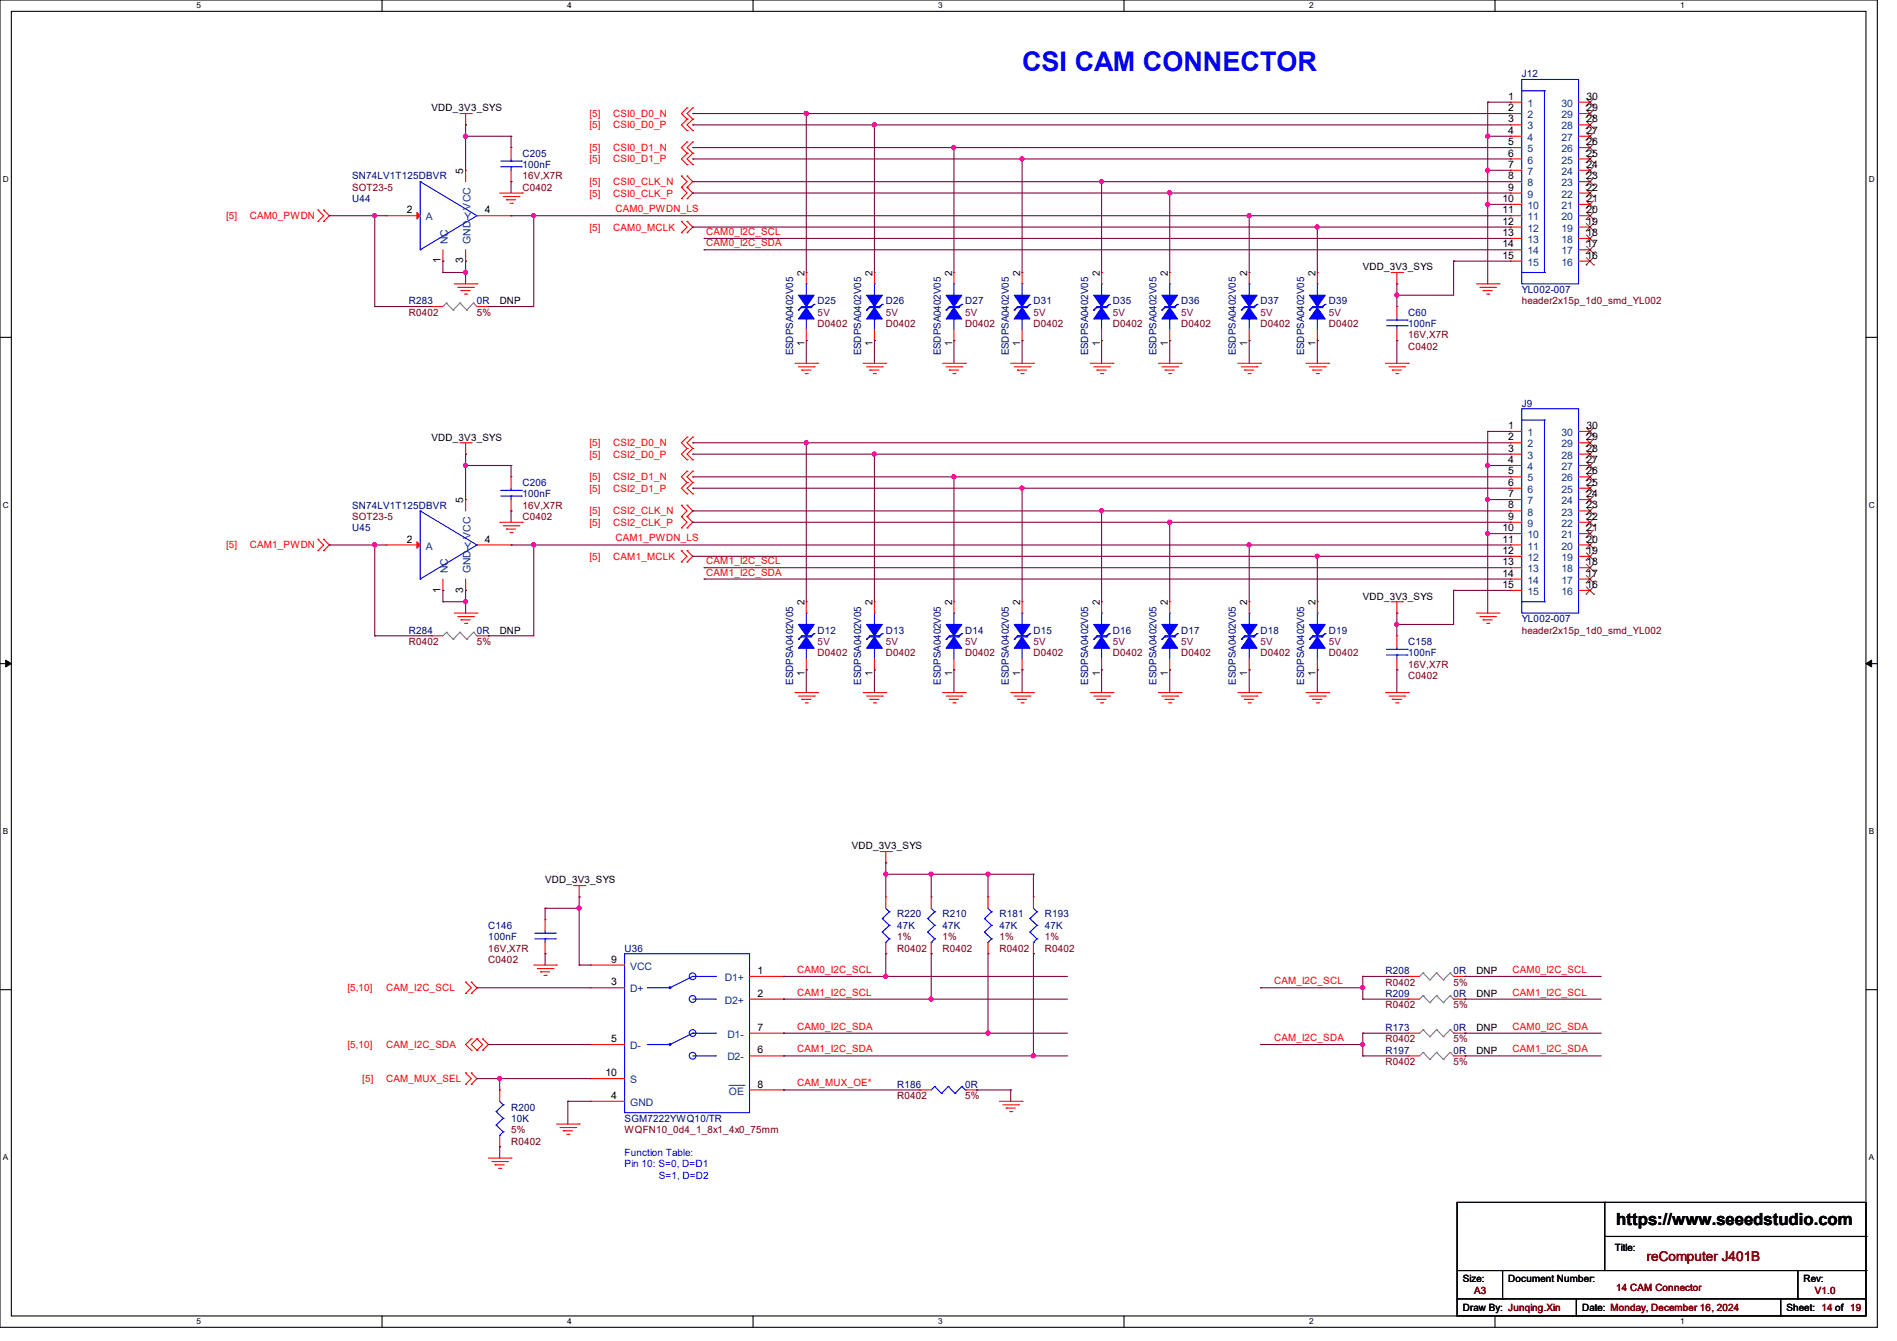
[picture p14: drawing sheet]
<svg xmlns="http://www.w3.org/2000/svg" width="297mm" height="210mm" viewBox="0 0 297 210" stroke-linecap="round" stroke-linejoin="round" font-family="sans-serif">
<defs><g id="words">
<text font-size="4.2" fill="#00f" x="160" y="11">CSI CAM CONNECTOR</text>
<text font-size="2.6" x="253" y="191.8">https://www.seeedstudio.com</text>
<text font-size="2.1" fill="#800000" x="257.8" y="197.5">reComputer J401B</text>
<g font-size="1.6">
<text x="67.6" y="17.4">VDD_3V3_SYS</text>
<text x="236.1" y="15.6">1</text>
<text x="236.1" y="17.4">2</text>
<text x="248.4" y="15.6">30</text>
<text x="248.4" y="17.4">29</text>
<text x="236.1" y="19.2">3</text>
<text x="236.1" y="21">4</text>
<text x="236.1" y="22.7">5</text>
<text x="248.4" y="19.2">28</text>
<text x="248.4" y="21">27</text>
<text x="248.4" y="22.7">26</text>
<text x="72.5" y="27.2" transform="rotate(-90 72.5 27.2)">5</text>
<text x="236.1" y="24.5">6</text>
<text x="236.1" y="26.3">7</text>
<text x="236.1" y="28.1">8</text>
<text x="236.1" y="29.8">9</text>
<text x="248.4" y="24.5">25</text>
<text x="248.4" y="26.3">24</text>
<text x="248.4" y="28.1">23</text>
<text x="248.4" y="29.8">22</text>
<text x="63.7" y="33.4">2</text>
<text x="75.9" y="33.4">4</text>
<text x="235.2" y="31.6">10</text>
<text x="235.2" y="33.4">11</text>
<text x="235.2" y="35.2">12</text>
<text x="248.4" y="31.6">21</text>
<text x="248.4" y="33.4">20</text>
<text x="248.4" y="35.2">19</text>
<text x="69" y="41.2" transform="rotate(-90 69 41.2)">1</text>
<text x="72.5" y="41.2" transform="rotate(-90 72.5 41.2)">3</text>
<text x="235.2" y="37">13</text>
<text x="235.2" y="38.7">14</text>
<text x="235.2" y="40.5">15</text>
<text x="248.4" y="37">18</text>
<text x="248.4" y="38.7">17</text>
<text x="248.4" y="40.5">16</text>
<text x="78.2" y="47.7">DNP</text>
<text x="125.9" y="43.2" transform="rotate(-90 125.9 43.2)">2</text>
<text x="136.6" y="43.2" transform="rotate(-90 136.6 43.2)">2</text>
<text x="149.1" y="43.2" transform="rotate(-90 149.1 43.2)">2</text>
<text x="159.7" y="43.2" transform="rotate(-90 159.7 43.2)">2</text>
<text x="172.2" y="43.2" transform="rotate(-90 172.2 43.2)">2</text>
<text x="182.8" y="43.2" transform="rotate(-90 182.8 43.2)">2</text>
<text x="195.3" y="43.2" transform="rotate(-90 195.3 43.2)">2</text>
<text x="206" y="43.2" transform="rotate(-90 206 43.2)">2</text>
<text x="213.4" y="42.3">VDD_3V3_SYS</text>
<text x="125.9" y="54.2" transform="rotate(-90 125.9 54.2)">1</text>
<text x="136.6" y="54.2" transform="rotate(-90 136.6 54.2)">1</text>
<text x="149.1" y="54.2" transform="rotate(-90 149.1 54.2)">1</text>
<text x="159.7" y="54.2" transform="rotate(-90 159.7 54.2)">1</text>
<text x="172.2" y="54.2" transform="rotate(-90 172.2 54.2)">1</text>
<text x="182.8" y="54.2" transform="rotate(-90 182.8 54.2)">1</text>
<text x="195.3" y="54.2" transform="rotate(-90 195.3 54.2)">1</text>
<text x="206" y="54.2" transform="rotate(-90 206 54.2)">1</text>
<text x="67.6" y="69">VDD_3V3_SYS</text>
<text x="236.1" y="67.2">1</text>
<text x="236.1" y="69">2</text>
<text x="236.1" y="70.7">3</text>
<text x="248.4" y="67.2">30</text>
<text x="248.4" y="69">29</text>
<text x="248.4" y="70.7">28</text>
<text x="236.1" y="72.5">4</text>
<text x="236.1" y="74.3">5</text>
<text x="236.1" y="76.1">6</text>
<text x="236.1" y="77.9">7</text>
<text x="248.4" y="72.5">27</text>
<text x="248.4" y="74.3">26</text>
<text x="248.4" y="76.1">25</text>
<text x="248.4" y="77.9">24</text>
<text x="72.5" y="78.8" transform="rotate(-90 72.5 78.8)">5</text>
<text x="235.2" y="83.2">10</text>
<text x="236.1" y="79.6">8</text>
<text x="236.1" y="81.4">9</text>
<text x="248.4" y="79.6">23</text>
<text x="248.4" y="81.4">22</text>
<text x="248.4" y="83.2">21</text>
<text x="63.7" y="85">2</text>
<text x="75.9" y="85">4</text>
<text x="235.2" y="85">11</text>
<text x="235.2" y="86.7">12</text>
<text x="235.2" y="88.5">13</text>
<text x="248.4" y="85">20</text>
<text x="248.4" y="86.7">19</text>
<text x="248.4" y="88.5">18</text>
<text x="69" y="92.8" transform="rotate(-90 69 92.8)">1</text>
<text x="72.5" y="92.8" transform="rotate(-90 72.5 92.8)">3</text>
<text x="125.9" y="94.8" transform="rotate(-90 125.9 94.8)">2</text>
<text x="136.6" y="94.8" transform="rotate(-90 136.6 94.8)">2</text>
<text x="149.1" y="94.8" transform="rotate(-90 149.1 94.8)">2</text>
<text x="159.7" y="94.8" transform="rotate(-90 159.7 94.8)">2</text>
<text x="172.2" y="94.8" transform="rotate(-90 172.2 94.8)">2</text>
<text x="182.8" y="94.8" transform="rotate(-90 182.8 94.8)">2</text>
<text x="195.3" y="94.8" transform="rotate(-90 195.3 94.8)">2</text>
<text x="206" y="94.8" transform="rotate(-90 206 94.8)">2</text>
<text x="213.4" y="93.9">VDD_3V3_SYS</text>
<text x="235.2" y="90.3">14</text>
<text x="235.2" y="92.1">15</text>
<text x="248.4" y="90.3">17</text>
<text x="248.4" y="92.1">16</text>
<text x="78.2" y="99.2">DNP</text>
<text x="125.9" y="105.8" transform="rotate(-90 125.9 105.8)">1</text>
<text x="136.6" y="105.8" transform="rotate(-90 136.6 105.8)">1</text>
<text x="149.1" y="105.8" transform="rotate(-90 149.1 105.8)">1</text>
<text x="159.7" y="105.8" transform="rotate(-90 159.7 105.8)">1</text>
<text x="172.2" y="105.8" transform="rotate(-90 172.2 105.8)">1</text>
<text x="182.8" y="105.8" transform="rotate(-90 182.8 105.8)">1</text>
<text x="195.3" y="105.8" transform="rotate(-90 195.3 105.8)">1</text>
<text x="206" y="105.8" transform="rotate(-90 206 105.8)">1</text>
<text x="133.3" y="133">VDD_3V3_SYS</text>
<text x="85.3" y="138.3">VDD_3V3_SYS</text>
<text x="95.7" y="154.3">3</text>
<text x="95.7" y="150.7">9</text>
<text x="118.6" y="152.5">1</text>
<text x="231.1" y="152.6">DNP</text>
<text x="118.6" y="161.4">7</text>
<text x="118.6" y="156.1">2</text>
<text x="231.1" y="161.5">DNP</text>
<text x="231.1" y="156.1">DNP</text>
<text x="95.7" y="163.2">5</text>
<text x="118.6" y="165">6</text>
<text x="231.1" y="165">DNP</text>
<text x="94.8" y="168.5">10</text>
<text x="95.7" y="172.1">4</text>
<text x="118.6" y="170.3">8</text>
<text x="252.8" y="196">Title:</text>
<text x="229" y="200.7">Size:</text>
<text x="236.1" y="200.7">Document Number:</text>
<text x="282.4" y="200.7">Rev:</text>
<text x="229" y="205.4">Draw By: Junqing.Xin</text>
<text x="247.7" y="205.4">Date: Monday, December 16, 2024</text>
<text x="279.7" y="205.4">Sheet: 14 of 19</text>
</g>
<g font-size="1.6" fill="#000080">
<text x="238.3" y="12.1">J12</text>
<text x="55.1" y="28.1">SN74LV1T125DBVR</text>
<text x="81.8" y="24.6">C205</text>
<text x="81.8" y="26.3">100nF</text>
<text x="55.1" y="31.7">U44</text>
<text x="64" y="47.7">R283</text>
<text x="74.7" y="47.7">0R</text>
<text x="128" y="47.7">D25</text>
<text x="138.7" y="47.7">D26</text>
<text x="151.1" y="47.7">D27</text>
<text x="161.8" y="47.7">D31</text>
<text x="174.2" y="47.7">D35</text>
<text x="184.9" y="47.7">D36</text>
<text x="197.4" y="47.7">D37</text>
<text x="208" y="47.7">D39</text>
<text x="238.3" y="45.9">YL002-007</text>
<text x="220.5" y="49.4">C60</text>
<text x="220.5" y="51.2">100nF</text>
<text x="124.2" y="55.7" transform="rotate(-90 124.2 55.7)">ESDPSA0402V05</text>
<text x="134.8" y="55.7" transform="rotate(-90 134.8 55.7)">ESDPSA0402V05</text>
<text x="147.3" y="55.7" transform="rotate(-90 147.3 55.7)">ESDPSA0402V05</text>
<text x="157.9" y="55.7" transform="rotate(-90 157.9 55.7)">ESDPSA0402V05</text>
<text x="170.4" y="55.7" transform="rotate(-90 170.4 55.7)">ESDPSA0402V05</text>
<text x="181.1" y="55.7" transform="rotate(-90 181.1 55.7)">ESDPSA0402V05</text>
<text x="193.5" y="55.7" transform="rotate(-90 193.5 55.7)">ESDPSA0402V05</text>
<text x="204.2" y="55.7" transform="rotate(-90 204.2 55.7)">ESDPSA0402V05</text>
<text x="238.3" y="63.7">J9</text>
<text x="81.8" y="76.1">C206</text>
<text x="81.8" y="77.9">100nF</text>
<text x="55.1" y="83.2">U45</text>
<text x="55.1" y="79.7">SN74LV1T125DBVR</text>
<text x="64" y="99.2">R284</text>
<text x="74.7" y="99.2">0R</text>
<text x="128" y="99.2">D12</text>
<text x="138.7" y="99.2">D13</text>
<text x="151.1" y="99.2">D14</text>
<text x="161.8" y="99.2">D15</text>
<text x="174.2" y="99.2">D16</text>
<text x="184.9" y="99.2">D17</text>
<text x="197.4" y="99.2">D18</text>
<text x="208" y="99.2">D19</text>
<text x="220.5" y="101">C158</text>
<text x="238.3" y="97.5">YL002-007</text>
<text x="124.2" y="107.2" transform="rotate(-90 124.2 107.2)">ESDPSA0402V05</text>
<text x="134.8" y="107.2" transform="rotate(-90 134.8 107.2)">ESDPSA0402V05</text>
<text x="147.3" y="107.2" transform="rotate(-90 147.3 107.2)">ESDPSA0402V05</text>
<text x="157.9" y="107.2" transform="rotate(-90 157.9 107.2)">ESDPSA0402V05</text>
<text x="170.4" y="107.2" transform="rotate(-90 170.4 107.2)">ESDPSA0402V05</text>
<text x="181.1" y="107.2" transform="rotate(-90 181.1 107.2)">ESDPSA0402V05</text>
<text x="193.5" y="107.2" transform="rotate(-90 193.5 107.2)">ESDPSA0402V05</text>
<text x="204.2" y="107.2" transform="rotate(-90 204.2 107.2)">ESDPSA0402V05</text>
<text x="220.5" y="102.8">100nF</text>
<text x="140.5" y="143.7">R220</text>
<text x="147.6" y="143.7">R210</text>
<text x="156.5" y="143.7">R181</text>
<text x="163.6" y="143.7">R193</text>
<text x="76.5" y="145.5">C146</text>
<text x="76.5" y="147.2">100nF</text>
<text x="97.8" y="149">U36</text>
<text x="140.5" y="145.5">47K</text>
<text x="147.6" y="145.5">47K</text>
<text x="156.5" y="145.5">47K</text>
<text x="163.6" y="145.5">47K</text>
<text x="216.9" y="152.6">R208</text>
<text x="227.6" y="152.6">0R</text>
<text x="216.9" y="161.5">R173</text>
<text x="216.9" y="156.1">R209</text>
<text x="227.6" y="161.5">0R</text>
<text x="227.6" y="156.1">0R</text>
<text x="216.9" y="165">R197</text>
<text x="227.6" y="165">0R</text>
<text x="80" y="173.9">R200</text>
<text x="140.5" y="170.3">R186</text>
<text x="151.1" y="170.3">0R</text>
<text x="80" y="175.7">10K</text>
<text x="97.8" y="175.7">SGM7222YWQ10/TR</text>
</g>
<g font-size="1.6" fill="#004080">
<text x="239.1" y="16.7">1</text>
<text x="244.5" y="16.7">30</text>
<text x="239.1" y="18.5">2</text>
<text x="239.1" y="20.3">3</text>
<text x="239.1" y="22.1">4</text>
<text x="239.1" y="23.8">5</text>
<text x="244.5" y="18.5">29</text>
<text x="244.5" y="20.3">28</text>
<text x="244.5" y="22.1">27</text>
<text x="244.5" y="23.8">26</text>
<text x="239.1" y="25.6">6</text>
<text x="239.1" y="27.4">7</text>
<text x="239.1" y="29.2">8</text>
<text x="244.5" y="25.6">25</text>
<text x="244.5" y="27.4">24</text>
<text x="244.5" y="29.2">23</text>
<text x="66.7" y="34.5">A</text>
<text x="72.7" y="34.5">Y</text>
<text x="73.7" y="32.8" transform="rotate(-90 73.7 32.8)">VCC</text>
<text x="239.1" y="30.9">9</text>
<text x="239.1" y="32.7">10</text>
<text x="239.1" y="34.5">11</text>
<text x="244.5" y="30.9">22</text>
<text x="244.5" y="32.7">21</text>
<text x="244.5" y="34.5">20</text>
<text x="70.1" y="38.2" transform="rotate(-90 70.1 38.2)">NC</text>
<text x="73.7" y="38.2" transform="rotate(-90 73.7 38.2)">GND</text>
<text x="239.1" y="36.3">12</text>
<text x="239.1" y="38.1">13</text>
<text x="239.1" y="39.8">14</text>
<text x="239.1" y="41.6">15</text>
<text x="244.5" y="36.3">19</text>
<text x="244.5" y="38.1">18</text>
<text x="244.5" y="39.8">17</text>
<text x="244.5" y="41.6">16</text>
<text x="239.1" y="68.3">1</text>
<text x="239.1" y="70.1">2</text>
<text x="239.1" y="71.8">3</text>
<text x="244.5" y="68.3">30</text>
<text x="244.5" y="70.1">29</text>
<text x="244.5" y="71.8">28</text>
<text x="239.1" y="73.6">4</text>
<text x="239.1" y="75.4">5</text>
<text x="239.1" y="77.2">6</text>
<text x="244.5" y="73.6">27</text>
<text x="244.5" y="75.4">26</text>
<text x="244.5" y="77.2">25</text>
<text x="239.1" y="79">7</text>
<text x="239.1" y="80.7">8</text>
<text x="239.1" y="82.5">9</text>
<text x="244.5" y="79">24</text>
<text x="244.5" y="80.7">23</text>
<text x="244.5" y="82.5">22</text>
<text x="66.7" y="86.1">A</text>
<text x="70.1" y="89.8" transform="rotate(-90 70.1 89.8)">NC</text>
<text x="72.7" y="86.1">Y</text>
<text x="73.7" y="89.8" transform="rotate(-90 73.7 89.8)">GND</text>
<text x="73.7" y="84.4" transform="rotate(-90 73.7 84.4)">VCC</text>
<text x="239.1" y="84.3">10</text>
<text x="239.1" y="86.1">11</text>
<text x="239.1" y="87.8">12</text>
<text x="239.1" y="89.6">13</text>
<text x="244.5" y="84.3">21</text>
<text x="244.5" y="86.1">20</text>
<text x="244.5" y="87.8">19</text>
<text x="244.5" y="89.6">18</text>
<text x="239.1" y="91.4">14</text>
<text x="239.1" y="93.2">15</text>
<text x="244.5" y="91.4">17</text>
<text x="244.5" y="93.2">16</text>
<text x="98.7" y="155.4">D+</text>
<text x="98.7" y="151.8">VCC</text>
<text x="113.5" y="153.6">D1+</text>
<text x="113.5" y="157.2">D2+</text>
<text x="98.7" y="164.3">D-</text>
<text x="113.9" y="166.1">D2-</text>
<text x="113.9" y="162.5">D1-</text>
<text x="98.7" y="173.2">GND</text>
<text x="98.7" y="169.6">S</text>
<text x="114.1" y="171.4">OE</text>
</g>
<g font-size="1.6" fill="#f00">
<text x="92.3" y="18.3">[5]</text>
<text x="92.3" y="20.1">[5]</text>
<text x="92.3" y="23.7">[5]</text>
<text x="96" y="18.3">CSI0_D0_N</text>
<text x="96" y="20.1">CSI0_D0_P</text>
<text x="96" y="23.7">CSI0_D1_N</text>
<text x="92.3" y="25.4">[5]</text>
<text x="92.3" y="29">[5]</text>
<text x="96" y="25.4">CSI0_D1_P</text>
<text x="96" y="29">CSI0_CLK_N</text>
<text x="35.4" y="34.3">[5]</text>
<text x="39.1" y="34.3">CAM0_PWDN</text>
<text x="92.3" y="30.8">[5]</text>
<text x="96" y="30.8">CSI0_CLK_P</text>
<text x="96.4" y="33.2">CAM0_PWDN_LS</text>
<text x="92.3" y="36.1">[5]</text>
<text x="96" y="36.1">CAM0_MCLK</text>
<text x="110.6" y="38.6">CAM0_I2C_SDA</text>
<text x="110.6" y="36.8">CAM0_I2C_SCL</text>
<text x="92.3" y="69.9">[5]</text>
<text x="92.3" y="71.7">[5]</text>
<text x="96" y="69.9">CSI2_D0_N</text>
<text x="96" y="71.7">CSI2_D0_P</text>
<text x="92.3" y="75.2">[5]</text>
<text x="92.3" y="77">[5]</text>
<text x="96" y="75.2">CSI2_D1_N</text>
<text x="96" y="77">CSI2_D1_P</text>
<text x="92.3" y="80.6">[5]</text>
<text x="92.3" y="82.3">[5]</text>
<text x="96" y="80.6">CSI2_CLK_N</text>
<text x="96" y="82.3">CSI2_CLK_P</text>
<text x="35.4" y="85.9">[5]</text>
<text x="39.1" y="85.9">CAM1_PWDN</text>
<text x="92.3" y="87.7">[5]</text>
<text x="96" y="87.7">CAM1_MCLK</text>
<text x="96.4" y="84.8">CAM1_PWDN_LS</text>
<text x="110.6" y="88.3">CAM1_I2C_SCL</text>
<text x="110.6" y="90.1">CAM1_I2C_SDA</text>
<text x="54.4" y="155.2">[5,10]</text>
<text x="60.5" y="155.2">CAM_I2C_SCL</text>
<text x="124.8" y="152.4">CAM0_I2C_SCL</text>
<text x="124.8" y="155.9">CAM1_I2C_SCL</text>
<text x="199.5" y="154.1">CAM_I2C_SCL</text>
<text x="236.8" y="152.4">CAM0_I2C_SCL</text>
<text x="236.8" y="155.9">CAM1_I2C_SCL</text>
<text x="124.8" y="161.2">CAM0_I2C_SDA</text>
<text x="236.8" y="161.2">CAM0_I2C_SDA</text>
<text x="54.4" y="164.1">[5,10]</text>
<text x="60.5" y="164.1">CAM_I2C_SDA</text>
<text x="124.8" y="164.8">CAM1_I2C_SDA</text>
<text x="199.5" y="163">CAM_I2C_SDA</text>
<text x="236.8" y="164.8">CAM1_I2C_SDA</text>
<text x="56.7" y="169.5">[5]</text>
<text x="60.5" y="169.5">CAM_MUX_SEL</text>
<text x="124.8" y="170.1">CAM_MUX_OE*</text>
</g>
<g font-size="1.6" fill="#800000">
<text x="55.1" y="29.9">SOT23-5</text>
<text x="81.8" y="29.9">C0402</text>
<text x="81.8" y="28.1">16V,X7R</text>
<text x="238.3" y="47.7">header2x15p_1d0_smd_YL002</text>
<text x="64" y="49.4">R0402</text>
<text x="74.7" y="49.4">5%</text>
<text x="128" y="51.2">D0402</text>
<text x="138.7" y="51.2">D0402</text>
<text x="151.1" y="51.2">D0402</text>
<text x="161.8" y="51.2">D0402</text>
<text x="174.2" y="51.2">D0402</text>
<text x="184.9" y="51.2">D0402</text>
<text x="197.4" y="51.2">D0402</text>
<text x="208" y="51.2">D0402</text>
<text x="220.5" y="53">16V,X7R</text>
<text x="220.5" y="54.8">C0402</text>
<text x="55.1" y="81.4">SOT23-5</text>
<text x="81.8" y="81.4">C0402</text>
<text x="81.8" y="79.7">16V,X7R</text>
<text x="64" y="101">R0402</text>
<text x="74.7" y="101">5%</text>
<text x="238.3" y="99.2">header2x15p_1d0_smd_YL002</text>
<text x="128" y="102.8">D0402</text>
<text x="138.7" y="102.8">D0402</text>
<text x="151.1" y="102.8">D0402</text>
<text x="161.8" y="102.8">D0402</text>
<text x="174.2" y="102.8">D0402</text>
<text x="184.9" y="102.8">D0402</text>
<text x="197.4" y="102.8">D0402</text>
<text x="208" y="102.8">D0402</text>
<text x="220.5" y="106.3">C0402</text>
<text x="220.5" y="104.6">16V,X7R</text>
<text x="76.5" y="149">16V,X7R</text>
<text x="140.5" y="147.2">1%</text>
<text x="140.5" y="149">R0402</text>
<text x="147.6" y="147.2">1%</text>
<text x="147.6" y="149">R0402</text>
<text x="156.5" y="147.2">1%</text>
<text x="156.5" y="149">R0402</text>
<text x="163.6" y="147.2">1%</text>
<text x="163.6" y="149">R0402</text>
<text x="76.5" y="150.8">C0402</text>
<text x="216.9" y="154.3">R0402</text>
<text x="227.6" y="154.3">5%</text>
<text x="216.9" y="157.9">R0402</text>
<text x="227.6" y="157.9">5%</text>
<text x="216.9" y="166.8">R0402</text>
<text x="216.9" y="163.2">R0402</text>
<text x="227.6" y="166.8">5%</text>
<text x="227.6" y="163.2">5%</text>
<text x="140.5" y="172.1">R0402</text>
<text x="151.1" y="172.1">5%</text>
<text x="80" y="177.5">5%</text>
<text x="80" y="179.2">R0402</text>
<text x="97.8" y="177.5">WQFN10_0d4_1_8x1_4x0_75mm</text>
<text x="230.8" y="202.7">A3</text>
<text x="253" y="202.2">14 CAM Connector</text>
<text x="284.1" y="202.7">V1.0</text>
</g>
<g font-size="1.6" fill="#800040">
<text x="128" y="49.4">5V</text>
<text x="138.7" y="49.4">5V</text>
<text x="151.1" y="49.4">5V</text>
<text x="161.8" y="49.4">5V</text>
<text x="174.2" y="49.4">5V</text>
<text x="184.9" y="49.4">5V</text>
<text x="197.4" y="49.4">5V</text>
<text x="208" y="49.4">5V</text>
<text x="128" y="101">5V</text>
<text x="138.7" y="101">5V</text>
<text x="151.1" y="101">5V</text>
<text x="161.8" y="101">5V</text>
<text x="174.2" y="101">5V</text>
<text x="184.9" y="101">5V</text>
<text x="197.4" y="101">5V</text>
<text x="208" y="101">5V</text>
</g>
<g font-size="1.6" fill="#00f">
<text x="97.8" y="181">Function Table:</text>
<text x="97.8" y="182.8">Pin 10: S=0, D=D1</text>
<text x="103.1" y="184.6">S=1, D=D2</text>
</g>
<g font-size="1.3">
<text x="30.8" y="1.3">5</text>
<text x="88.8" y="1.3">4</text>
<text x="146.9" y="1.3">3</text>
<text x="205" y="1.3">2</text>
<text x="263.1" y="1.3">1</text>
<text x=".5" y="28.4">D</text>
<text x="292.6" y="28.4">D</text>
<text x=".5" y="79.5">C</text>
<text x="292.6" y="79.5">C</text>
<text x=".5" y="130.6">B</text>
<text x="292.6" y="130.6">B</text>
<text x=".5" y="181.7">A</text>
<text x="292.6" y="181.7">A</text>
<text x="30.8" y="207.4">5</text>
<text x="88.8" y="207.4">4</text>
<text x="146.9" y="207.4">3</text>
<text x="205" y="207.4">2</text>
<text x="263.1" y="207.4">1</text>
</g>
</g></defs>
<g fill="none" stroke="#000" stroke-width=".17">
<path d="M0 0h293.9v207.9h-293.9zM1.8 1.8h290.3v204.3h-290.3zM59.8 0v1.8M117.9 0v1.8M176 0v1.8M234.1 0v1.8M0 52.8h1.8M292.1 52.8h1.8M0 103.9h1.8M292.1 103.9h1.8M0 155h1.8M292.1 155h1.8"/>
<path d="M228.1 188.3h64v17.8h-64zM228.1 199h64M235.2 199v4.4M251.2 188.3h.1M251.2 188.3v10.7M251.2 193.6h40.9M281.5 199v4.4M292.1 199h.1M292.1 193.6h.1M59.8 206.1v1.8M117.9 206.1v1.8M176 206.1v1.8"/>
<path d="M228.1 203.4h.1M228.1 203.4h64M234.1 206.1v1.8M235.2 203.4h.1M246.8 206.1h.1M246.8 203.4v2.7M278.8 206.1h.1M278.8 203.4v2.7M281.5 203.4h.1"/>
</g>
<path d="M.9 103.4l.9 .5-.9 .5zM292.1 103.9l.9-.5v1z" fill="#000"/>
<path d="M.9 103.4l.9 .5-.9 .5zM292.1 103.9l.9-.5v1z" fill="none" stroke="#000" stroke-width=".16"/>
<g fill="none" stroke="#f00" stroke-width=".17">
<path d="M72 17.8h1.8M72.9 19.6h.1M72.9 17.8v1.8M73.8 17.8h.1M107.6 16.9h.1M107.6 18.7h.1M107.6 16.9l-.9 .9 .9 .9M107.6 18.7l-.9 .9 .9 .8M108.5 16.9h.1M108.5 18.7h.1M108.5 16.9l-.9 .9 .9 .9M108.5 18.7l-.9 .9 .9 .8"/>
<path d="M49.8 34.7h.1M49.8 32.9h.1M49.8 32.9l.9 .9-.9 .9M50.7 32.9h.1M50.7 34.7h.1M50.7 32.9l.9 .9-.9 .9M78.2 30.2h3.6M78.8 30.8h2.4M79.3 31.3h.1M79.3 31.3h1.4M79.8 31.8h.4M80.2 31.8h.1"/>
<path d="M81.2 30.8h.1M81.8 30.2h.1M106.7 29.3h.1M106.7 27.6h.1M106.7 31.1h.1M106.7 36.4h.1M106.7 34.7h.1M106.7 27.6l.9 .8-.9 .9M106.7 29.3l.9 .9-.9 .9M106.7 34.7l.9 .9-.9 .8M107.6 20.4h.1M107.6 22.2h.1"/>
<path d="M107.6 24h.1M107.6 25.8h.1M107.6 27.6h.1M107.6 29.3h.1M107.6 31.1h.1M107.6 34.7h.1M107.6 36.4h.1M107.6 22.2l-.9 .9 .9 .9M107.6 24l-.9 .9 .9 .9M107.6 27.6l.9 .8-.9 .9M107.6 29.3l.9 .9-.9 .9M107.6 34.7l.9 .9-.9 .8"/>
<path d="M108.5 20.4h.1M108.5 22.2h.1M108.5 24h.1M108.5 25.8h.1M108.5 22.2l-.9 .9 .9 .9M108.5 24l-.9 .9 .9 .9M71.1 44.4h3.6M71.7 45h2.4M72.2 45.5h.1M72.2 45.5h1.4M72.7 46.1h.4M73.1 46.1h.1"/>
<path d="M74.1 45h.1M74.7 44.4h.1M124.5 56.9h3.5M125 57.4h2.5M125.5 58h.1M125.5 58h1.5M126.1 58.5h.3M126.4 58.5h.1M127.5 57.4h.1M128 56.9h.1M135.1 56.9h3.6M135.7 57.4h2.4"/>
<path d="M136.2 58h.1M136.2 58h1.4M136.7 58.5h.4M137.1 58.5h.1M138.1 57.4h.1M138.7 56.9h.1M147.6 56.9h3.5M148.1 57.4h2.5M148.6 58h.1M148.6 58h1.5M149.2 58.5h.3M149.5 58.5h.1"/>
<path d="M150.6 57.4h.1M151.1 56.9h.1M158.2 56.9h3.6M158.8 57.4h2.4M159.3 58h.1M159.3 58h1.4M159.9 58.5h.3M160.2 58.5h.1M161.2 57.4h.1M161.8 56.9h.1M170.7 56.9h3.5M171.2 57.4h2.5"/>
<path d="M171.7 58h.1M171.7 58h1.5M172.3 58.5h.3M172.6 58.5h.1M173.7 57.4h.1M174.2 56.9h.1M181.4 56.9h3.5M181.9 57.4h2.5M182.4 58h.1M182.4 58h1.5M183 58.5h.3M183.3 58.5h.1"/>
<path d="M184.4 57.4h.1M184.9 56.9h.1M193.8 56.9h3.6M194.4 57.4h2.4M194.9 58h.1M194.9 58h1.4M195.4 58.5h.3M195.7 58.5h.1M196.8 57.4h.1M197.4 56.9h.1M204.5 56.9h3.5M205 57.4h2.5"/>
<path d="M205.5 58h.1M205.5 58h1.5M206.1 58.5h.3M206.4 58.5h.1M207.5 57.4h.1M208 56.9h.1M216.9 56.9h3.6M217.5 57.4h2.4M217.8 42.7h1.8M218 58h.1M218 58h1.4M218.5 58.5h.4"/>
<path d="M218.7 44.4h.1M218.7 42.7v1.7M218.9 58.5h.1M219.6 42.7h.1M219.9 57.4h.1M220.5 56.9h.1M231.1 44.4h3.6M231.7 45h2.4M232.2 45.5h.1M232.2 45.5h1.4M232.7 46.1h.4M233.1 46.1h.1"/>
<path d="M234.1 45h.1M234.7 44.4h.1M72 69.3h1.8M72.9 71.1h.1M72.9 69.3v1.8M73.8 69.3h.1M106.7 79.1h.1M106.7 79.1l.9 .9-.9 .9M107.6 68.5h.1M107.6 70.2h.1M107.6 72h.1M107.6 73.8h.1"/>
<path d="M107.6 75.6h.1M107.6 77.3h.1M107.6 79.1h.1M107.6 68.5l-.9 .8 .9 .9M107.6 70.2l-.9 .9 .9 .9M107.6 73.8l-.9 .9 .9 .9M107.6 75.6l-.9 .9 .9 .8M107.6 79.1l.9 .9-.9 .9M108.5 68.5h.1M108.5 70.2h.1M108.5 72h.1M108.5 73.8h.1"/>
<path d="M108.5 75.6h.1M108.5 77.3h.1M108.5 68.5l-.9 .8 .9 .9M108.5 70.2l-.9 .9 .9 .9M108.5 73.8l-.9 .9 .9 .9M108.5 75.6l-.9 .9 .9 .8M49.8 86.2h.1M49.8 84.5h.1M49.8 84.5l.9 .8-.9 .9M50.7 84.5h.1M50.7 86.2h.1M50.7 84.5l.9 .8-.9 .9"/>
<path d="M71.1 96h3.6M71.7 96.6h2.4M72.2 97.1h.1M72.2 97.1h1.4M72.7 97.6h.4M73.1 97.6h.1M74.1 96.6h.1M74.7 96h.1M78.2 81.8h3.6M78.8 82.3h2.4M79.3 82.8h.1M79.3 82.8h1.4"/>
<path d="M79.8 83.4h.4M80.2 83.4h.1M81.2 82.3h.1M81.8 81.8h.1M106.7 80.9h.1M106.7 82.7h.1M106.7 88h.1M106.7 86.2h.1M106.7 80.9l.9 .9-.9 .9M106.7 86.2l.9 .9-.9 .9M107.6 80.9h.1M107.6 82.7h.1"/>
<path d="M107.6 86.2h.1M107.6 88h.1M107.6 80.9l.9 .9-.9 .9M107.6 86.2l.9 .9-.9 .9M217.8 94.2h1.8M218.7 96h.1M218.7 94.2v1.8M219.6 94.2h.1M231.1 96h3.6M231.7 96.6h2.4M232.2 97.1h.1M232.2 97.1h1.4"/>
<path d="M232.7 97.6h.4M233.1 97.6h.1M234.1 96.6h.1M234.7 96h.1M124.5 108.5h3.5M125 109h2.5M125.5 109.5h.1M125.5 109.5h1.5M126.1 110.1h.3M126.4 110.1h.1M127.5 109h.1M128 108.5h.1"/>
<path d="M135.1 108.5h3.6M135.7 109h2.4M136.2 109.5h.1M136.2 109.5h1.4M136.7 110.1h.4M137.1 110.1h.1M138.1 109h.1M138.7 108.5h.1M147.6 108.5h3.5M148.1 109h2.5M148.6 109.5h.1M148.6 109.5h1.5"/>
<path d="M149.2 110.1h.3M149.5 110.1h.1M150.6 109h.1M151.1 108.5h.1M158.2 108.5h3.6M158.8 109h2.4M159.3 109.5h.1M159.3 109.5h1.4M159.9 110.1h.3M160.2 110.1h.1M161.2 109h.1M161.8 108.5h.1"/>
<path d="M170.7 108.5h3.5M171.2 109h2.5M171.7 109.5h.1M171.7 109.5h1.5M172.3 110.1h.3M172.6 110.1h.1M173.7 109h.1M174.2 108.5h.1M181.4 108.5h3.5M181.9 109h2.5M182.4 109.5h.1M182.4 109.5h1.5"/>
<path d="M183 110.1h.3M183.3 110.1h.1M184.4 109h.1M184.9 108.5h.1M193.8 108.5h3.6M194.4 109h2.4M194.9 109.5h.1M194.9 109.5h1.4M195.4 110.1h.3M195.7 110.1h.1M196.8 109h.1M197.4 108.5h.1"/>
<path d="M204.5 108.5h3.5M205 109h2.5M205.5 109.5h.1M205.5 109.5h1.5M206.1 110.1h.3M206.4 110.1h.1M207.5 109h.1M208 108.5h.1M216.9 108.5h3.6M217.5 109h2.4M218 109.5h.1M218 109.5h1.4"/>
<path d="M218.5 110.1h.4M218.9 110.1h.1M219.9 109h.1M220.5 108.5h.1M89.8 138.7h1.8M90.7 138.7v1.8M91.6 138.7h.1M137.8 133.3h1.8M138.7 135.1h.1M138.7 133.3v1.8M139.6 133.3h.1M72.9 155.6h.1"/>
<path d="M72.9 153.8h.1M72.9 153.8l.9 .9-.9 .9M73.8 153.8h.1M73.8 155.6h.1M73.8 153.8l.9 .9-.9 .9M83.6 151.1h3.5M84.1 151.7h2.5M84.6 152.2h.1M84.6 152.2h1.5M85.2 152.7h.3M85.5 152.7h.1M86.6 151.7h.1"/>
<path d="M87.1 151.1h.1M90.7 140.5h.1M72.9 169.8h.1M72.9 168h.1M72.9 168l.9 .9-.9 .9M73.8 168h.1M73.8 169.8h.1M73.8 162.7h.1M73.8 164.5h.1M73.8 168l.9 .9-.9 .9M73.8 162.7l-.9 .9 .9 .9M74.7 164.5h.1"/>
<path d="M74.7 162.7h.1M74.7 162.7l-.9 .9 .9 .9M74.7 162.7l.9 .9-.9 .9M75.6 162.7h.1M75.6 164.5h.1M75.6 162.7l.9 .9-.9 .9M87.1 176h3.6M87.7 176.6h2.4M88.2 177.1h.1M88.2 177.1h1.4M88.7 177.6h.4M89.1 177.6h.1"/>
<path d="M90.1 176.6h.1M90.7 176h.1M156.5 172.5h3.5M157 173h2.5M157.5 173.5h.1M157.5 173.5h1.5M158.1 174.1h.3M158.4 174.1h.1M159.5 173h.1M160 172.5h.1M76.5 181.4h3.5M77 181.9h2.5"/>
<path d="M77.5 182.4h.1M77.5 182.4h1.5M78.1 183h.3M78.4 183h.1M79.5 181.9h.1M80 181.4h.1"/>
</g>
<path d="M195.6 48.2l1.2 1.8h-2.4z" fill-rule="evenodd" fill="#00f"/>
<path d="M195.6 48.2l1.2 1.8h-2.4z" fill="none" stroke="#00f" stroke-width=".17"/>
<path d="M194.4 46.2h2.4l-1.2 1.8z" fill-rule="evenodd" fill="#00f"/>
<g fill="none" stroke="#00f" stroke-width=".17">
<path d="M65.8 28.4h.1M65.8 39.1h.1M65.8 28.4l8.9 5.4M65.8 28.4v10.7M74.7 33.8h.1M74.7 33.8l-8.9 5.3M194.4 46.2h2.4l-1.2 1.8zM194.4 48.6h.1M194.9 48h.1M194.9 48h1.4M194.9 48l-.5 .6M195.6 44.4h.1"/>
<path d="M195.6 50h.1M195.6 44.4v1.8M195.6 50v1.6M196.3 48h.1M196.3 48.2h.1M196.3 48.2h-1.4l-.5 .4M196.8 47.7h.1M196.8 47.7l-.5 .3M196.8 47.7l-.5 .5"/>
</g>
<path d="M195.6 42.7h.1M195.6 53.3h.1M195.6 42.7v1.7M195.6 51.6v1.7" fill="none" stroke="#f00" stroke-width=".17"/>
<path d="M65.3 33.3l.5 .5-.5 .5z" fill="#f00"/>
<g fill="none" stroke="#f00" stroke-width=".17">
<path d="M236.5 16h.1M236.5 17.8h.1M236.5 19.6h.1M236.5 16h1.8M236.5 17.8h1.8M236.5 19.6h1.8M247.1 16h1.8M247.1 17.8h1.8M247.1 19.6h1.8M248.9 16h.1M248.9 17.8h.1M248.9 19.6h.1"/>
<path d="M60.5 33.8h.1M60.5 33.8h5.3M65.3 33.3l.5 .5-.5 .5zM69.3 39.1v1.8M72.9 26.7h.1M72.9 26.7v1.7M72.9 39.1v1.8M74.7 33.8h5.3M80 33.8h.1M236.5 21.3h.1M236.5 23.1h.1M236.5 24.9h.1"/>
<path d="M236.5 26.7h.1M236.5 28.4h.1M236.5 30.2h.1M236.5 32h.1M236.5 33.8h.1M236.5 35.6h.1M236.5 37.3h.1M236.5 39.1h.1M236.5 33.8h1.8M236.5 21.3h1.8M236.5 23.1h1.8M236.5 24.9h1.8"/>
<path d="M236.5 26.7h1.8M236.5 28.4h1.8M236.5 30.2h1.8M236.5 32h1.8M236.5 35.6h1.8M236.5 37.3h1.8M236.5 39.1h1.8M247.1 33.8h1.8M247.1 21.3h1.8M247.1 23.1h1.8M247.1 24.9h1.8M247.1 26.7h1.8"/>
<path d="M247.1 28.4h1.8M247.1 30.2h1.8M247.1 32h1.8M247.1 35.6h1.8M247.1 37.3h1.8M247.1 39.1h1.8M248.9 21.3h.1M248.9 23.1h.1M248.9 24.9h.1M248.9 26.7h.1M248.9 28.4h.1M248.9 30.2h.1"/>
<path d="M248.9 32h.1M248.9 33.8h.1M248.9 35.6h.1M248.9 37.3h.1M248.9 39.1h.1M69.3 40.9h.1M72.9 40.9h.1M236.5 40.9h.1M236.5 40.9h1.8M247.1 40.9h1.8M248.9 40.9h.1M145.8 140.5h.1"/>
<path d="M145.8 149.4h.1M145.8 140.5v1.7M145.8 147.6v1.8"/>
</g>
<g fill="none" stroke="#00f" stroke-width=".17">
<path d="M238.3 12.4h8.8v32h-8.8zM238.3 14.2h3.5M241.8 14.2h.1M241.8 14.2v28.5M238.3 42.7h.1M238.3 42.7h3.5M241.8 42.7h.1M145.2 143.8h.1M145.2 146h.1M145.2 143.8l1.1 1.1M145.2 146l1.1 1M145.8 147.6h.1"/>
<path d="M145.8 142.2l.5 .6M146.3 142.8h.1M146.3 144.9h.1M146.3 147h.1M146.3 142.8l-1.1 1M146.3 144.9l-1.1 1.1M146.3 147l-.5 .6"/>
</g>
<g fill="none" stroke="#804000" stroke-width=".16">
<path d="M248.3 16.6h.1M248.3 18.4h.1M248.4 15.5l1.1 1.1M248.4 17.2l1.1 1.2M248.4 19l1.1 1.2M249.5 15.5l-1.2 1.1M249.5 17.2l-1.2 1.2M249.5 19l-1.2 1.2M249.5 16.6h.1M249.5 18.4h.1M248.3 20.2h.1M248.3 21.9h.1"/>
<path d="M248.3 23.7h.1M248.3 25.5h.1M248.3 27.3h.1M248.3 29h.1M248.3 30.8h.1M248.3 32.6h.1M248.3 34.4h.1M248.3 36.2h.1M248.3 37.9h.1M248.3 39.7h.1M248.4 20.8l1.1 1.1M248.4 22.6l1.1 1.1"/>
<path d="M248.4 24.3l1.1 1.2M248.4 26.1l1.1 1.2M248.4 27.9l1.1 1.1M248.4 29.7l1.1 1.1M248.4 31.5l1.1 1.1M248.4 33.2l1.1 1.2M248.4 35l1.1 1.2M248.4 36.8l1.1 1.1M248.4 38.6l1.1 1.1M249.5 20.8l-1.2 1.1M249.5 22.6l-1.2 1.1M249.5 24.3l-1.2 1.2"/>
<path d="M249.5 26.1l-1.2 1.2M249.5 27.9l-1.2 1.1M249.5 29.7l-1.2 1.1M249.5 31.5l-1.2 1.1M249.5 33.2l-1.2 1.2M249.5 35l-1.2 1.2M249.5 36.8l-1.2 1.1M249.5 38.6l-1.2 1.1M249.5 20.2h.1M249.5 21.9h.1M249.5 23.7h.1M249.5 25.5h.1"/>
<path d="M249.5 27.3h.1M249.5 29h.1M249.5 30.8h.1M249.5 32.6h.1M249.5 34.4h.1M249.5 36.2h.1M249.5 37.9h.1M249.5 39.7h.1M248.3 41.5h.1M248.4 40.3l1.1 1.2M249.5 40.3l-1.2 1.2M249.5 41.5h.1"/>
</g>
<path d="M136.9 99.7l1.2 1.8h-2.4z" fill-rule="evenodd" fill="#00f"/>
<path d="M136.9 99.7l1.2 1.8h-2.4z" fill="none" stroke="#00f" stroke-width=".17"/>
<path d="M135.7 97.8h2.4l-1.2 1.8z" fill-rule="evenodd" fill="#00f"/>
<g fill="none" stroke="#00f" stroke-width=".17">
<path d="M78.4 76.8h3.2M78.4 77.7h3.2M80 77.7h.1M80 76.8h.1M80 76.5v.3M80 77.7v.5M81.6 76.8h.1M81.6 77.7h.1M135.7 97.8h2.4l-1.2 1.8zM136.2 99.6h.1M136.2 99.6h1.4M136.2 99.6l-.5 .5"/>
<path d="M136.9 96h.1M136.9 96v1.8M137.6 99.6h.1M137.6 99.7h.1M137.6 99.7h-1.4l-.5 .4M138.1 99.2h.1M138.1 99.2l-.5 .4M138.1 99.2l-.5 .5M135.7 100.1h.1M136.9 101.5h.1M136.9 101.5v1.6"/>
</g>
<path d="M80 74.7h.1M80 74.7v1.8M80 78.2v1.8M80 80h.1M136.9 94.2h.1M136.9 94.2v1.8M136.9 104.9h.1M136.9 103.1v1.8" fill="none" stroke="#f00" stroke-width=".17"/>
<path d="M206.2 48.2l1.3 1.8h-2.5z" fill-rule="evenodd" fill="#00f"/>
<path d="M206.2 48.2l1.3 1.8h-2.5z" fill="none" stroke="#00f" stroke-width=".17"/>
<path d="M205 46.2h2.5l-1.3 1.8z" fill-rule="evenodd" fill="#00f"/>
<g fill="none" stroke="#00f" stroke-width=".17">
<path d="M205 46.2h2.5l-1.3 1.8zM205 48.6h.1M205.5 48h.1M205.5 48h1.5M205.5 48l-.5 .6M206.2 44.4h.1M206.2 50h.1M206.2 44.4v1.8M206.2 50v1.6M207 48h.1M207 48.2h.1M207 48.2h-1.5l-.5 .4"/>
<path d="M207.5 47.7h.1M207.5 47.7l-.5 .3M207.5 47.7l-.5 .5M217.1 50.1h3.2M217.1 51h3.2M218.7 51h.1M218.7 50.1h.1M218.7 49.8v.3M218.7 51v.6M220.3 50.1h.1M220.3 51h.1"/>
</g>
<path d="M206.2 42.7h.1M206.2 53.3h.1M206.2 42.7v1.7M206.2 51.6v1.7M218.7 48h.1M218.7 53.3h.1M218.7 48v1.8M218.7 51.6v1.7M220.5 165.4h.1M220.5 165.4h1.7M227.6 165.4h1.8M229.4 165.4h.1" fill="none" stroke="#f00" stroke-width=".17"/>
<path d="M222.8 164.8h.1M222.8 164.8l-.6 .6M222.8 164.8l1.1 1.1M223.9 165.9h.1M224.9 164.8h.1M224.9 164.8l-1 1.1M224.9 164.8l1.1 1.1M226 165.9h.1M227 164.8h.1M227 164.8l-1 1.1M227 164.8l.6 .6M227.6 165.4h.1" fill="none" stroke="#808080" stroke-width=".17"/>
<path d="M195.6 99.7l1.2 1.8h-2.4z" fill-rule="evenodd" fill="#00f"/>
<path d="M195.6 99.7l1.2 1.8h-2.4z" fill="none" stroke="#00f" stroke-width=".17"/>
<path d="M194.4 97.8h2.4l-1.2 1.8z" fill-rule="evenodd" fill="#00f"/>
<g fill="none" stroke="#00f" stroke-width=".17">
<path d="M194.4 97.8h2.4l-1.2 1.8zM194.9 99.6h.1M194.9 99.6h1.4M194.9 99.6l-.5 .5M195.6 96h.1M195.6 96v1.8M196.3 99.6h.1M196.3 99.7h.1M196.3 99.7h-1.4l-.5 .4M196.8 99.2h.1M196.8 99.2l-.5 .4M196.8 99.2l-.5 .5"/>
<path d="M194.4 100.1h.1M195.6 101.5h.1M195.6 101.5v1.6"/>
</g>
<path d="M195.6 94.2h.1M195.6 94.2v1.8M195.6 104.9h.1M195.6 103.1v1.8" fill="none" stroke="#f00" stroke-width=".17"/>
<path d="M149.4 99.7l1.2 1.8h-2.5z" fill-rule="evenodd" fill="#00f"/>
<path d="M149.4 99.7l1.2 1.8h-2.5z" fill="none" stroke="#00f" stroke-width=".17"/>
<path d="M148.1 97.8h2.5l-1.2 1.8z" fill-rule="evenodd" fill="#00f"/>
<g fill="none" stroke="#00f" stroke-width=".17">
<path d="M65.8 80h.1M65.8 90.7h.1M65.8 80l8.9 5.3M65.8 80v10.7M74.7 85.3h.1M74.7 85.3l-8.9 5.4M148.1 97.8h2.5l-1.2 1.8zM148.6 99.6h.1M148.6 99.6h1.5M148.6 99.6l-.5 .5M149.4 96h.1M149.4 96v1.8"/>
<path d="M150.1 99.6h.1M150.1 99.7h.1M150.1 99.7h-1.5l-.5 .4M150.6 99.2h.1M150.6 99.2l-.5 .4M150.6 99.2l-.5 .5M148.1 100.1h.1M149.4 101.5h.1M149.4 101.5v1.6M138.1 143.8h.1M138.1 146h.1M138.1 143.8l1.1 1.1"/>
<path d="M138.1 146l1.1 1M138.7 147.6h.1M138.7 142.2l.5 .6M139.2 142.8h.1M139.2 144.9h.1M139.2 147h.1M139.2 142.8l-1.1 1M139.2 144.9l-1.1 1.1M139.2 147l-.5 .6"/>
</g>
<path d="M149.4 94.2h.1M149.4 94.2v1.8M149.4 104.9h.1M149.4 103.1v1.8M138.7 140.5h.1M138.7 149.4h.1M138.7 140.5v1.7M138.7 147.6v1.8" fill="none" stroke="#f00" stroke-width=".17"/>
<path d="M65.3 84.8l.5 .5-.5 .6z" fill="#f00"/>
<path d="M72.9 78.2h.1M72.9 78.2v1.8M60.5 85.3h.1M60.5 85.3h5.3M65.3 84.8l.5 .5-.5 .6zM69.3 92.5h.1M69.3 90.7v1.8M72.9 92.5h.1M72.9 90.7v1.8M74.7 85.3h5.3M80 85.3h.1" fill="none" stroke="#f00" stroke-width=".17"/>
<path d="M149.4 48.2l1.2 1.8h-2.5z" fill-rule="evenodd" fill="#00f"/>
<path d="M149.4 48.2l1.2 1.8h-2.5z" fill="none" stroke="#00f" stroke-width=".17"/>
<path d="M148.1 46.2h2.5l-1.2 1.8z" fill-rule="evenodd" fill="#00f"/>
<g fill="none" stroke="#00f" stroke-width=".17">
<path d="M148.1 46.2h2.5l-1.2 1.8zM148.1 48.6h.1M148.6 48h.1M148.6 48h1.5M148.6 48l-.5 .6M149.4 44.4h.1M149.4 50h.1M149.4 44.4v1.8M149.4 50v1.6M150.1 48h.1M150.1 48.2h.1M150.1 48.2h-1.5l-.5 .4"/>
<path d="M150.6 47.7h.1M150.6 47.7l-.5 .3M150.6 47.7l-.5 .5"/>
</g>
<path d="M149.4 42.7h.1M149.4 53.3h.1M149.4 42.7v1.7M149.4 51.6v1.7" fill="none" stroke="#f00" stroke-width=".17"/>
<path d="M206.2 99.7l1.3 1.8h-2.5z" fill-rule="evenodd" fill="#00f"/>
<path d="M206.2 99.7l1.3 1.8h-2.5z" fill="none" stroke="#00f" stroke-width=".17"/>
<path d="M205 97.8h2.5l-1.3 1.8z" fill-rule="evenodd" fill="#00f"/>
<g fill="none" stroke="#00f" stroke-width=".17">
<path d="M205 97.8h2.5l-1.3 1.8zM205.5 99.6h.1M205.5 99.6h1.5M205.5 99.6l-.5 .5M206.2 96h.1M206.2 96v1.8M207 99.6h.1M207 99.7h.1M207 99.7h-1.5l-.5 .4M207.5 99.2h.1M207.5 99.2l-.5 .4M207.5 99.2l-.5 .5"/>
<path d="M205 100.1h.1M206.2 101.5h.1M206.2 101.5v1.6"/>
</g>
<path d="M206.2 94.2h.1M206.2 94.2v1.8M206.2 104.9h.1M206.2 103.1v1.8" fill="none" stroke="#f00" stroke-width=".17"/>
<path d="M160 99.7l1.2 1.8h-2.4z" fill-rule="evenodd" fill="#00f"/>
<path d="M160 99.7l1.2 1.8h-2.4z" fill="none" stroke="#00f" stroke-width=".17"/>
<path d="M158.8 97.8h2.4l-1.2 1.8z" fill-rule="evenodd" fill="#00f"/>
<g fill="none" stroke="#00f" stroke-width=".17">
<path d="M158.8 97.8h2.4l-1.2 1.8zM159.3 99.6h.1M159.3 99.6h1.4M159.3 99.6l-.5 .5M160 96h.1M160 96v1.8M160.7 99.6h.1M160.7 99.7h.1M160.7 99.7h-1.4l-.5 .4M161.2 99.2h.1M161.2 99.2l-.5 .4M161.2 99.2l-.5 .5"/>
<path d="M158.8 100.1h.1M160 101.5h.1M160 101.5v1.6M77.7 174.1h.1M77.7 176.2h.1M77.7 174.1l1.1 1M77.7 176.2l1.1 1M78.2 177.8h.1M78.2 172.5l.6 .5M78.8 173h.1M78.8 175.1h.1M78.8 177.2h.1"/>
<path d="M78.8 173l-1.1 1.1M78.8 175.1l-1.1 1.1M78.8 177.2l-.6 .6"/>
</g>
<path d="M67.6 48h.1M67.6 48h1.7M74.7 48h1.8M76.5 48h.1M160 94.2h.1M160 94.2v1.8M160 104.9h.1M160 103.1v1.8M78.2 170.7h.1M78.2 179.6h.1M78.2 170.7v1.8M78.2 177.8v1.8" fill="none" stroke="#f00" stroke-width=".17"/>
<path d="M69.9 47.5h.1M69.9 47.5l-.6 .5M69.9 47.5l1.1 1.1M71 48.6h.1M72 47.5h.1M72 47.5l-1 1.1M72 47.5l1.1 1.1M73.1 48.6h.1M74.1 47.5h.1M74.1 47.5l-1 1.1M74.1 47.5l.6 .5M74.7 48h.1" fill="none" stroke="#808080" stroke-width=".17"/>
<path d="M172.5 48.2l1.2 1.8h-2.5z" fill-rule="evenodd" fill="#00f"/>
<path d="M172.5 48.2l1.2 1.8h-2.5z" fill="none" stroke="#00f" stroke-width=".17"/>
<path d="M171.2 46.2h2.5l-1.2 1.8z" fill-rule="evenodd" fill="#00f"/>
<g fill="none" stroke="#00f" stroke-width=".17">
<path d="M171.2 46.2h2.5l-1.2 1.8zM171.2 48.6h.1M171.7 48h.1M171.7 48h1.5M171.7 48l-.5 .6M172.5 44.4h.1M172.5 50h.1M172.5 44.4v1.8M172.5 50v1.6M173.2 48h.1M173.2 48.2h.1M173.2 48.2h-1.5l-.5 .4"/>
<path d="M173.7 47.7h.1M173.7 47.7l-.5 .3M173.7 47.7l-.5 .5M161.2 143.8h.1M161.2 146h.1M161.2 143.8l1.1 1.1M161.2 146l1.1 1M161.8 147.6h.1M161.8 142.2l.5 .6M162.3 142.8h.1M162.3 144.9h.1M162.3 147h.1"/>
<path d="M162.3 142.8l-1.1 1M162.3 144.9l-1.1 1.1M162.3 147l-.5 .6"/>
</g>
<path d="M172.5 42.7h.1M172.5 53.3h.1M172.5 42.7v1.7M172.5 51.6v1.7M161.8 140.5h.1M161.8 149.4h.1M161.8 140.5v1.7M161.8 147.6v1.8" fill="none" stroke="#f00" stroke-width=".17"/>
<path d="M126.2 48.2l1.3 1.8h-2.5z" fill-rule="evenodd" fill="#00f"/>
<path d="M126.2 48.2l1.3 1.8h-2.5z" fill="none" stroke="#00f" stroke-width=".17"/>
<path d="M125 46.2h2.5l-1.3 1.8z" fill-rule="evenodd" fill="#00f"/>
<g fill="none" stroke="#00f" stroke-width=".17">
<path d="M125 46.2h2.5l-1.3 1.8zM125 48.6h.1M125.5 48h.1M125.5 48h1.5M125.5 48l-.5 .6M126.2 44.4h.1M126.2 50h.1M126.2 44.4v1.8M126.2 50v1.6M127 48h.1M127 48.2h.1M127 48.2h-1.5l-.5 .4"/>
<path d="M127.5 47.7h.1M127.5 47.7l-.5 .3M127.5 47.7l-.5 .5"/>
</g>
<path d="M126.2 42.7h.1M126.2 53.3h.1M126.2 42.7v1.7M126.2 51.6v1.7" fill="none" stroke="#f00" stroke-width=".17"/>
<path d="M160 48.2l1.2 1.8h-2.4z" fill-rule="evenodd" fill="#00f"/>
<path d="M160 48.2l1.2 1.8h-2.4z" fill="none" stroke="#00f" stroke-width=".17"/>
<path d="M158.8 46.2h2.4l-1.2 1.8z" fill-rule="evenodd" fill="#00f"/>
<g fill="none" stroke="#00f" stroke-width=".17">
<path d="M158.8 46.2h2.4l-1.2 1.8zM158.8 48.6h.1M159.3 48h.1M159.3 48h1.4M159.3 48l-.5 .6M160 44.4h.1M160 50h.1M160 44.4v1.8M160 50v1.6M160.7 48h.1M160.7 48.2h.1M160.7 48.2h-1.4l-.5 .4"/>
<path d="M161.2 47.7h.1M161.2 47.7l-.5 .3M161.2 47.7l-.5 .5"/>
</g>
<path d="M160 42.7h.1M160 53.3h.1M160 42.7v1.7M160 51.6v1.7" fill="none" stroke="#f00" stroke-width=".17"/>
<path d="M172.5 99.7l1.2 1.8h-2.5z" fill-rule="evenodd" fill="#00f"/>
<path d="M172.5 99.7l1.2 1.8h-2.5z" fill="none" stroke="#00f" stroke-width=".17"/>
<path d="M171.2 97.8h2.5l-1.2 1.8z" fill-rule="evenodd" fill="#00f"/>
<g fill="none" stroke="#00f" stroke-width=".17">
<path d="M78.4 25.2h3.2M78.4 26.1h3.2M80 26.1h.1M80 25.2h.1M80 24.9v.3M80 26.1v.6M81.6 25.2h.1M81.6 26.1h.1M171.2 97.8h2.5l-1.2 1.8zM171.7 99.6h.1M171.7 99.6h1.5M171.7 99.6l-.5 .5"/>
<path d="M172.5 96h.1M172.5 96v1.8M173.2 99.6h.1M173.2 99.7h.1M173.2 99.7h-1.5l-.5 .4M173.7 99.2h.1M173.7 99.2l-.5 .4M173.7 99.2l-.5 .5M171.2 100.1h.1M172.5 101.5h.1M172.5 101.5v1.6"/>
</g>
<path d="M80 23.1h.1M80 28.4h.1M80 23.1v1.8M80 26.7v1.7M67.6 99.6h.1M67.6 99.6h1.7M74.7 99.6h1.8M76.5 99.6h.1M172.5 94.2h.1M172.5 94.2v1.8M172.5 104.9h.1M172.5 103.1v1.8" fill="none" stroke="#f00" stroke-width=".17"/>
<path d="M69.9 99h.1M69.9 99l-.6 .6M69.9 99l1.1 1.1M72 99h.1M72 99l-1 1.1M72 99l1.1 1.1M74.1 99h.1M74.1 99l-1 1.1M74.1 99l.6 .6M74.7 99.6h.1M71 100.1h.1M73.1 100.1h.1" fill="none" stroke="#808080" stroke-width=".17"/>
<path d="M183.1 48.2l1.3 1.8h-2.5z" fill-rule="evenodd" fill="#00f"/>
<path d="M183.1 48.2l1.3 1.8h-2.5z" fill="none" stroke="#00f" stroke-width=".17"/>
<path d="M181.9 46.2h2.5l-1.3 1.8z" fill-rule="evenodd" fill="#00f"/>
<g fill="none" stroke="#00f" stroke-width=".17">
<path d="M181.9 46.2h2.5l-1.3 1.8zM181.9 48.6h.1M182.4 48h.1M182.4 48h1.5M182.4 48l-.5 .6M183.1 44.4h.1M183.1 50h.1M183.1 44.4v1.8M183.1 50v1.6M183.9 48h.1M183.9 48.2h.1M183.9 48.2h-1.5l-.5 .4"/>
<path d="M184.4 47.7h.1M184.4 47.7l-.5 .3M184.4 47.7l-.5 .5"/>
</g>
<path d="M183.1 42.7h.1M183.1 53.3h.1M183.1 42.7v1.7M183.1 51.6v1.7" fill="none" stroke="#f00" stroke-width=".17"/>
<path d="M136.9 48.2l1.2 1.8h-2.4z" fill-rule="evenodd" fill="#00f"/>
<path d="M136.9 48.2l1.2 1.8h-2.4z" fill="none" stroke="#00f" stroke-width=".17"/>
<path d="M135.7 46.2h2.4l-1.2 1.8z" fill-rule="evenodd" fill="#00f"/>
<g fill="none" stroke="#00f" stroke-width=".17">
<path d="M135.7 46.2h2.4l-1.2 1.8zM135.7 48.6h.1M136.2 48h.1M136.2 48h1.4M136.2 48l-.5 .6M136.9 44.4h.1M136.9 50h.1M136.9 44.4v1.8M136.9 50v1.6M137.6 48h.1M137.6 48.2h.1M137.6 48.2h-1.4l-.5 .4"/>
<path d="M138.1 47.7h.1M138.1 47.7l-.5 .3M138.1 47.7l-.5 .5M238.3 64h8.8v32h-8.8zM238.3 65.8h3.5M241.8 65.8h.1M241.8 65.8v28.4M238.3 94.2h.1M238.3 94.2h3.5M241.8 94.2h.1"/>
</g>
<g fill="none" stroke="#f00" stroke-width=".17">
<path d="M136.9 42.7h.1M136.9 53.3h.1M136.9 42.7v1.7M136.9 51.6v1.7M236.5 67.6h.1M236.5 69.3h.1M236.5 71.1h.1M236.5 72.9h.1M236.5 74.7h.1M236.5 76.5h.1M236.5 78.2h.1M236.5 67.6h1.8"/>
<path d="M236.5 69.3h1.8M236.5 71.1h1.8M236.5 72.9h1.8M236.5 74.7h1.8M236.5 76.5h1.8M236.5 78.2h1.8M247.1 67.6h1.8M247.1 69.3h1.8M247.1 71.1h1.8M247.1 72.9h1.8M247.1 74.7h1.8M247.1 76.5h1.8"/>
<path d="M247.1 78.2h1.8M248.9 67.6h.1M248.9 69.3h.1M248.9 71.1h.1M248.9 72.9h.1M248.9 74.7h.1M248.9 76.5h.1M248.9 78.2h.1M236.5 80h.1M236.5 81.8h.1M236.5 83.6h.1M236.5 85.3h.1"/>
<path d="M236.5 87.1h.1M236.5 88.9h.1M236.5 90.7h.1M236.5 92.5h.1M236.5 80h1.8M236.5 81.8h1.8M236.5 83.6h1.8M236.5 85.3h1.8M236.5 87.1h1.8M236.5 88.9h1.8M236.5 90.7h1.8M236.5 92.5h1.8"/>
<path d="M247.1 80h1.8M247.1 81.8h1.8M247.1 83.6h1.8M247.1 85.3h1.8M247.1 87.1h1.8M247.1 88.9h1.8M247.1 90.7h1.8M247.1 92.5h1.8M248.9 80h.1M248.9 81.8h.1M248.9 83.6h.1M248.9 85.3h.1"/>
<path d="M248.9 87.1h.1M248.9 88.9h.1M248.9 90.7h.1M248.9 92.5h.1M220.5 152.9h.1M220.5 152.9h1.7M227.6 152.9h1.8M229.4 152.9h.1"/>
</g>
<path d="M222.8 152.4h.1M222.8 152.4l-.6 .5M222.8 152.4l1.1 1.1M223.9 153.5h.1M224.9 152.4h.1M224.9 152.4l-1 1.1M224.9 152.4l1.1 1.1M226 153.5h.1M227 152.4h.1M227 152.4l-1 1.1M227 152.4l.6 .5M227.6 152.9h.1" fill="none" stroke="#808080" stroke-width=".17"/>
<g fill="none" stroke="#804000" stroke-width=".16">
<path d="M248.3 68.2h.1M248.3 69.9h.1M248.3 71.7h.1M248.3 73.5h.1M248.3 75.3h.1M248.3 77h.1M248.3 78.8h.1M248.4 67l1.1 1.2M248.4 68.8l1.1 1.1M248.4 70.6l1.1 1.1M248.4 72.3l1.1 1.2M248.4 74.1l1.1 1.2"/>
<path d="M248.4 75.9l1.1 1.1M248.4 77.7l1.1 1.1M248.4 79.5l1.1 1.1M249.5 67l-1.2 1.2M249.5 68.8l-1.2 1.1M249.5 70.6l-1.2 1.1M249.5 72.3l-1.2 1.2M249.5 74.1l-1.2 1.2M249.5 75.9l-1.2 1.1M249.5 77.7l-1.2 1.1M249.5 79.5l-1.2 1.1M249.5 68.2h.1"/>
<path d="M249.5 69.9h.1M249.5 71.7h.1M249.5 73.5h.1M249.5 75.3h.1M249.5 77h.1M249.5 78.8h.1M248.3 80.6h.1M248.3 82.4h.1M248.3 84.2h.1M248.3 85.9h.1M248.3 87.7h.1M248.3 89.5h.1"/>
<path d="M248.3 91.3h.1M248.3 93h.1M248.4 81.2l1.1 1.2M248.4 83l1.1 1.2M248.4 84.8l1.1 1.1M248.4 86.6l1.1 1.1M248.4 88.3l1.1 1.2M248.4 90.1l1.1 1.2M248.4 91.9l1.1 1.1M249.5 81.2l-1.2 1.2M249.5 83l-1.2 1.2M249.5 84.8l-1.2 1.1"/>
<path d="M249.5 86.6l-1.2 1.1M249.5 88.3l-1.2 1.2M249.5 90.1l-1.2 1.2M249.5 91.9l-1.2 1.1M249.5 80.6h.1M249.5 82.4h.1M249.5 84.2h.1M249.5 85.9h.1M249.5 87.7h.1M249.5 89.5h.1M249.5 91.3h.1M249.5 93h.1"/>
</g>
<path d="M183.1 99.7l1.3 1.8h-2.5z" fill-rule="evenodd" fill="#00f"/>
<path d="M183.1 99.7l1.3 1.8h-2.5z" fill="none" stroke="#00f" stroke-width=".17"/>
<path d="M181.9 97.8h2.5l-1.3 1.8z" fill-rule="evenodd" fill="#00f"/>
<g fill="none" stroke="#00f" stroke-width=".17">
<path d="M181.9 97.8h2.5l-1.3 1.8zM182.4 99.6h.1M182.4 99.6h1.5M182.4 99.6l-.5 .5M183.1 96h.1M183.1 96v1.8M183.9 99.6h.1M183.9 99.7h.1M183.9 99.7h-1.5l-.5 .4M184.4 99.2h.1M184.4 99.2l-.5 .4M184.4 99.2l-.5 .5"/>
<path d="M181.9 100.1h.1M183.1 101.5h.1M183.1 101.5v1.6M97.8 149.4h19.5v24.8h-19.5zM101.3 154.7h3.6M104.9 154.7h.1M108.5 152.9h.1M108.5 152.9l-3.6 1.8M108.5 152.9h3.5M108.5 156.5h3.5M112 152.9h.1M112 156.5h.1"/>
<path d="M154.1 143.8h.1M154.1 146h.1M154.1 143.8l1.1 1.1M154.1 146l1.1 1M154.7 147.6h.1M154.7 142.2l.5 .6M155.2 142.8h.1M155.2 144.9h.1M155.2 147h.1M155.2 142.8l-1.1 1M155.2 144.9l-1.1 1.1M155.2 147l-.5 .6"/>
<path d="M101.3 163.6h3.6M104.9 163.6h.1M108.5 161.8h.1M108.5 161.8l-3.6 1.8M108.5 161.8h3.5M108.5 165.4h3.5M112 161.8h.1M112 165.4h.1M146.3 170.1h.1M146.3 170.1l-.5 .6M146.3 170.1l1.1 1.1M147.4 171.2h.1"/>
<path d="M148.5 170.1h.1M148.5 170.1l-1.1 1.1M148.5 170.1l1 1.1M149.5 171.2h.1M150.6 170.1h.1M150.6 170.1l-1.1 1.1M150.6 170.1l.5 .6M151.1 170.7h.1"/>
<circle cx="104.9" cy="154.7" r=".15"/>
<circle cx="108.4" cy="156.4" r=".53"/>
<circle cx="108.4" cy="152.9" r=".53"/>
<circle cx="104.9" cy="163.6" r=".15"/>
<circle cx="108.4" cy="165.3" r=".53"/>
<circle cx="108.4" cy="161.8" r=".53"/>
</g>
<g fill="none" stroke="#f00" stroke-width=".17">
<path d="M183.1 94.2h.1M183.1 94.2v1.8M183.1 104.9h.1M183.1 103.1v1.8M92.5 154.7h.1M92.5 151.1h.1M92.5 154.7h5.3M92.5 151.1h5.3M117.3 152.9h5.4M117.3 156.5h5.4M122.7 152.9h.1M122.7 156.5h.1"/>
<path d="M154.7 140.5h.1M154.7 149.4h.1M154.7 140.5v1.7M154.7 147.6v1.8M220.5 156.5h.1M220.5 156.5h1.7M227.6 156.5h1.8M229.4 156.5h.1M92.5 163.6h.1M92.5 172.5h.1M92.5 168.9h.1M92.5 163.6h5.3"/>
<path d="M92.5 172.5h5.3M92.5 168.9h5.3M117.3 170.7h5.4M117.3 165.4h5.4M117.3 161.8h5.4M122.7 170.7h.1M122.7 165.4h.1M122.7 161.8h.1M144 170.7h.1M144 170.7h1.8M151.1 170.7h1.8M152.9 170.7h.1"/>
<path d="M220.5 161.8h.1M220.5 161.8h1.7M227.6 161.8h1.8M229.4 161.8h.1"/>
</g>
<path d="M114.1 170h2.4M116.5 170h.1" fill="none" stroke="#004080" stroke-width=".16"/>
<g fill="none" stroke="#808080" stroke-width=".17">
<path d="M222.8 155.9h.1M222.8 155.9l-.6 .6M222.8 155.9l1.1 1.1M223.9 157h.1M224.9 155.9h.1M224.9 155.9l-1 1.1M224.9 155.9l1.1 1.1M226 157h.1M227 155.9h.1M227 155.9l-1 1.1M227 155.9l.6 .6M227.6 156.5h.1"/>
<path d="M222.8 161.2h.1M222.8 161.2l-.6 .6M222.8 161.2l1.1 1.1M223.9 162.3h.1M224.9 161.2h.1M224.9 161.2l-1 1.1M224.9 161.2l1.1 1.1M226 162.3h.1M227 161.2h.1M227 161.2l-1 1.1M227 161.2l.6 .6M227.6 161.8h.1"/>
</g>
<path d="M126.2 99.7l1.3 1.8h-2.5z" fill-rule="evenodd" fill="#00f"/>
<path d="M126.2 99.7l1.3 1.8h-2.5z" fill="none" stroke="#00f" stroke-width=".17"/>
<path d="M125 97.8h2.5l-1.3 1.8z" fill-rule="evenodd" fill="#00f"/>
<g fill="none" stroke="#00f" stroke-width=".17">
<path d="M125 97.8h2.5l-1.3 1.8zM125.5 99.6h.1M125.5 99.6h1.5M125.5 99.6l-.5 .5M126.2 96h.1M126.2 96v1.8M127 99.6h.1M127 99.7h.1M127 99.7h-1.5l-.5 .4M127.5 99.2h.1M127.5 99.2l-.5 .4M127.5 99.2l-.5 .5"/>
<path d="M125 100.1h.1M126.2 101.5h.1M126.2 101.5v1.6M217.1 101.7h3.2M217.1 102.6h3.2M218.7 102.6h.1M218.7 101.7h.1M218.7 101.3v.4M218.7 102.6v.5M220.3 101.7h.1M220.3 102.6h.1M83.7 146.1h3.3"/>
<path d="M83.7 147h3.3M85.3 147h.1M85.3 146.1h.1M85.3 145.8v.3M85.3 147v.6M87 146.1h.1M87 147h.1"/>
</g>
<path d="M126.2 94.2h.1M126.2 94.2v1.8M218.7 99.6h.1M218.7 99.6v1.7M126.2 104.9h.1M126.2 103.1v1.8M218.7 104.9h.1M218.7 103.1v1.8M85.3 144h.1M85.3 149.4h.1M85.3 144v1.8M85.3 147.6v1.8" fill="none" stroke="#f00" stroke-width=".17"/>
<path d="M232.9 16h.1M232.9 16h3.6M232.9 16v5.3M232.9 21.3h.1M232.9 21.3h3.6" fill="none" stroke="#800040" stroke-width=".17"/>
<circle cx="232.9" cy="21.3" r=".32" fill="#f0f"/>
<circle cx="232.9" cy="21.3" r=".32" fill="none" stroke="#f0f" stroke-width=".17"/>
<path d="M232.9 21.3h.1M232.9 26.7h.1M232.9 21.3v10.7M232.9 26.7h3.6" fill="none" stroke="#800040" stroke-width=".17"/>
<circle cx="232.9" cy="32" r=".32" fill="#f0f"/>
<circle cx="232.9" cy="32" r=".32" fill="none" stroke="#f0f" stroke-width=".17"/>
<circle cx="232.9" cy="26.6" r=".32" fill="#f0f"/>
<circle cx="232.9" cy="26.6" r=".32" fill="none" stroke="#f0f" stroke-width=".17"/>
<g fill="none" stroke="#800040" stroke-width=".17">
<path d="M108.5 17.8h.1M108.5 17.8h17.7M232.9 32h.1M232.9 32h3.6M232.9 32v12.4M126.2 53.3h.1M126.2 53.3v3.6M136.9 53.3h.1M136.9 53.3v3.6M218.7 44.4h.1M218.7 53.3h.1M218.7 46.2h.1"/>
<path d="M218.7 44.4v1.8M218.7 53.3v3.6M227.6 40.9h.1M227.6 40.9h8.9M227.6 40.9v5.3h-8.9"/>
</g>
<circle cx="218.7" cy="46.2" r=".32" fill="#f0f"/>
<circle cx="218.7" cy="46.2" r=".32" fill="none" stroke="#f0f" stroke-width=".17"/>
<g fill="none" stroke="#800040" stroke-width=".17">
<path d="M108.5 19.6h.1M108.5 19.6h28.4M108.5 23.1h.1M108.5 23.1h40.9M110.2 39.1h.1M110.2 39.1h126.3M149.4 53.3h.1M149.4 53.3v3.6M160 53.3h.1M160 53.3v3.6M172.5 53.3h.1M172.5 53.3v3.6"/>
<path d="M183.1 53.3h.1M183.1 53.3v3.6M218.7 46.2h.1M218.7 46.2v1.8"/>
</g>
<circle cx="149.3" cy="23.1" r=".32" fill="#f0f"/>
<circle cx="149.3" cy="23.1" r=".32" fill="none" stroke="#f0f" stroke-width=".17"/>
<path d="M108.5 24.9h.1M108.5 24.9h51.5" fill="none" stroke="#800040" stroke-width=".17"/>
<circle cx="160" cy="24.9" r=".32" fill="#f0f"/>
<circle cx="160" cy="24.9" r=".32" fill="none" stroke="#f0f" stroke-width=".17"/>
<path d="M108.5 28.4h.1M108.5 28.4h64" fill="none" stroke="#800040" stroke-width=".17"/>
<circle cx="172.4" cy="28.4" r=".32" fill="#f0f"/>
<circle cx="172.4" cy="28.4" r=".32" fill="none" stroke="#f0f" stroke-width=".17"/>
<path d="M108.5 30.2h.1M108.5 30.2h74.6" fill="none" stroke="#800040" stroke-width=".17"/>
<circle cx="183.1" cy="30.2" r=".32" fill="#f0f"/>
<circle cx="183.1" cy="30.2" r=".32" fill="none" stroke="#f0f" stroke-width=".17"/>
<path d="M80 33.8h.1M80 33.8h3.6M108.5 35.6h.1M108.5 35.6h97.7" fill="none" stroke="#800040" stroke-width=".17"/>
<circle cx="206.2" cy="35.5" r=".32" fill="#f0f"/>
<circle cx="206.2" cy="35.5" r=".32" fill="none" stroke="#f0f" stroke-width=".17"/>
<path d="M126.2 17.8h.1M126.2 17.8v24.9M126.2 17.8h110.3M110.2 37.3h.1M110.2 37.3h126.3" fill="none" stroke="#800040" stroke-width=".17"/>
<circle cx="126.2" cy="17.8" r=".32" fill="#f0f"/>
<circle cx="126.2" cy="17.8" r=".32" fill="none" stroke="#f0f" stroke-width=".17"/>
<path d="M136.9 19.6h.1M136.9 19.6v23.1M136.9 19.6h99.6" fill="none" stroke="#800040" stroke-width=".17"/>
<circle cx="136.9" cy="19.5" r=".32" fill="#f0f"/>
<circle cx="136.9" cy="19.5" r=".32" fill="none" stroke="#f0f" stroke-width=".17"/>
<g fill="none" stroke="#800040" stroke-width=".17">
<path d="M149.4 23.1h.1M149.4 23.1v19.6M149.4 23.1h87.1M160 24.9h.1M160 24.9v17.8M160 24.9h76.5M172.5 28.4h.1M172.5 28.4v14.3M172.5 28.4h64M183.1 30.2h.1M183.1 30.2v12.5M183.1 30.2h53.4"/>
<path d="M108.5 69.3h.1M108.5 69.3h128M126.2 69.3h.1M232.9 67.6h.1M232.9 67.6v5.3M232.9 67.6h3.6"/>
</g>
<circle cx="126.2" cy="69.3" r=".32" fill="#f0f"/>
<circle cx="126.2" cy="69.3" r=".32" fill="none" stroke="#f0f" stroke-width=".17"/>
<path d="M108.5 71.1h.1M108.5 71.1h128M126.2 69.3h.1M126.2 69.3v24.9M136.9 71.1h.1M136.9 71.1v23.1" fill="none" stroke="#800040" stroke-width=".17"/>
<circle cx="136.9" cy="71.1" r=".32" fill="#f0f"/>
<circle cx="136.9" cy="71.1" r=".32" fill="none" stroke="#f0f" stroke-width=".17"/>
<path d="M232.9 72.9h.1M232.9 72.9h3.6" fill="none" stroke="#800040" stroke-width=".17"/>
<circle cx="232.9" cy="72.9" r=".32" fill="#f0f"/>
<circle cx="232.9" cy="72.9" r=".32" fill="none" stroke="#f0f" stroke-width=".17"/>
<path d="M108.5 74.7h.1M108.5 74.7h40.9M232.9 72.9h.1M232.9 72.9v5.3" fill="none" stroke="#800040" stroke-width=".17"/>
<circle cx="149.3" cy="74.7" r=".32" fill="#f0f"/>
<circle cx="149.3" cy="74.7" r=".32" fill="none" stroke="#f0f" stroke-width=".17"/>
<path d="M108.5 76.5h.1M108.5 76.5h51.5M149.4 74.7h.1M149.4 74.7v19.5M149.4 74.7h87.1" fill="none" stroke="#800040" stroke-width=".17"/>
<circle cx="160" cy="76.4" r=".32" fill="#f0f"/>
<circle cx="160" cy="76.4" r=".32" fill="none" stroke="#f0f" stroke-width=".17"/>
<path d="M160 76.5h.1M160 76.5v17.7M160 76.5h76.5M232.9 78.2h.1M232.9 78.2v5.4" fill="none" stroke="#800040" stroke-width=".17"/>
<circle cx="232.9" cy="83.5" r=".32" fill="#f0f"/>
<circle cx="232.9" cy="83.5" r=".32" fill="none" stroke="#f0f" stroke-width=".17"/>
<circle cx="232.9" cy="78.2" r=".32" fill="#f0f"/>
<circle cx="232.9" cy="78.2" r=".32" fill="none" stroke="#f0f" stroke-width=".17"/>
<path d="M232.9 78.2h.1M232.9 78.2h3.6M108.5 80h.1M108.5 80h64" fill="none" stroke="#800040" stroke-width=".17"/>
<circle cx="172.4" cy="80" r=".32" fill="#f0f"/>
<circle cx="172.4" cy="80" r=".32" fill="none" stroke="#f0f" stroke-width=".17"/>
<path d="M108.5 81.8h.1M108.5 81.8h74.6M172.5 80h.1M172.5 80v14.2M172.5 80h64" fill="none" stroke="#800040" stroke-width=".17"/>
<circle cx="183.1" cy="81.8" r=".32" fill="#f0f"/>
<circle cx="183.1" cy="81.8" r=".32" fill="none" stroke="#f0f" stroke-width=".17"/>
<path d="M83.6 85.3h.1M83.6 85.3h112M183.1 81.8h.1M183.1 81.8v12.4M183.1 81.8h53.4M232.9 83.6h.1M232.9 83.6h3.6M232.9 83.6v12.4" fill="none" stroke="#800040" stroke-width=".17"/>
<circle cx="195.6" cy="85.3" r=".32" fill="#f0f"/>
<circle cx="195.6" cy="85.3" r=".32" fill="none" stroke="#f0f" stroke-width=".17"/>
<circle cx="83.5" cy="85.3" r=".32" fill="#f0f"/>
<circle cx="83.5" cy="85.3" r=".32" fill="none" stroke="#f0f" stroke-width=".17"/>
<path d="M108.5 87.1h.1M108.5 87.1h97.7" fill="none" stroke="#800040" stroke-width=".17"/>
<circle cx="206.2" cy="87.1" r=".32" fill="#f0f"/>
<circle cx="206.2" cy="87.1" r=".32" fill="none" stroke="#f0f" stroke-width=".17"/>
<path d="M110.2 88.9h.1M110.2 90.7h.1M110.2 88.9h126.3M110.2 90.7h126.3M218.7 96h.1M218.7 97.8h.1M218.7 96v3.6M227.6 92.5h.1M227.6 92.5h8.9M227.6 92.5v5.3h-8.9" fill="none" stroke="#800040" stroke-width=".17"/>
<circle cx="218.7" cy="97.8" r=".32" fill="#f0f"/>
<circle cx="218.7" cy="97.8" r=".32" fill="none" stroke="#f0f" stroke-width=".17"/>
<g fill="none" stroke="#800040" stroke-width=".17">
<path d="M195.6 33.8h.1M195.6 33.8v8.9M195.6 33.8h40.9M206.2 35.6h.1M206.2 35.6v7.1M206.2 35.6h30.3M195.6 53.3h.1M195.6 53.3v3.6M206.2 53.3h.1M206.2 53.3v3.6M195.6 85.3h.1M195.6 85.3v8.9"/>
<path d="M195.6 85.3h40.9M206.2 87.1h.1M206.2 87.1v7.1M206.2 87.1h30.3M126.2 104.9h.1M126.2 104.9v3.6M136.9 104.9h.1M136.9 104.9v3.6M149.4 104.9h.1M149.4 104.9v3.6M160 104.9h.1M160 104.9v3.6"/>
<path d="M172.5 104.9h.1M172.5 104.9v3.6M183.1 104.9h.1M183.1 104.9v3.6M195.6 104.9h.1M195.6 104.9v3.6M206.2 104.9h.1M206.2 104.9v3.6M218.7 104.9h.1M218.7 104.9v3.6M197.4 154.7h.1M213.4 152.9h.1"/>
<path d="M213.4 156.5h.1M213.4 152.9h7.1M213.4 156.5h7.1M213.4 152.9v1.8h-16M229.4 152.9h.1M229.4 156.5h.1M229.4 152.9h21.3M229.4 156.5h21.3"/>
</g>
<circle cx="213.3" cy="154.7" r=".32" fill="#f0f"/>
<circle cx="213.3" cy="154.7" r=".32" fill="none" stroke="#f0f" stroke-width=".17"/>
<path d="M213.4 154.7h.1M213.4 154.7v1.8M197.4 163.6h.1M213.4 161.8h.1M213.4 161.8v1.8h-16M213.4 161.8h7.1M229.4 161.8h.1M229.4 161.8h21.3" fill="none" stroke="#800040" stroke-width=".17"/>
<circle cx="213.3" cy="163.6" r=".32" fill="#f0f"/>
<circle cx="213.3" cy="163.6" r=".32" fill="none" stroke="#f0f" stroke-width=".17"/>
<path d="M122.7 152.9h.1M122.7 156.5h.1M122.7 152.9h16M122.7 156.5h23.1M122.7 161.8h.1M122.7 161.8h32M213.4 163.6h.1M213.4 165.4h.1M213.4 163.6v1.8M213.4 165.4h7.1M229.4 165.4h.1M229.4 165.4h21.3" fill="none" stroke="#800040" stroke-width=".17"/>
<circle cx="154.7" cy="161.8" r=".32" fill="#f0f"/>
<circle cx="154.7" cy="161.8" r=".32" fill="none" stroke="#f0f" stroke-width=".17"/>
<path d="M122.7 165.4h.1M122.7 165.4h39.1" fill="none" stroke="#800040" stroke-width=".17"/>
<circle cx="161.8" cy="165.3" r=".32" fill="#f0f"/>
<circle cx="161.8" cy="165.3" r=".32" fill="none" stroke="#f0f" stroke-width=".17"/>
<path d="M138.7 149.4h.1M138.7 152.9h.1M138.7 149.4v3.5M138.7 152.9h28.4" fill="none" stroke="#800040" stroke-width=".17"/>
<circle cx="138.7" cy="152.9" r=".32" fill="#f0f"/>
<circle cx="138.7" cy="152.9" r=".32" fill="none" stroke="#f0f" stroke-width=".17"/>
<path d="M145.8 149.4h.1M145.8 156.5h.1M145.8 149.4v7.1M145.8 156.5h21.3" fill="none" stroke="#800040" stroke-width=".17"/>
<circle cx="145.8" cy="156.4" r=".32" fill="#f0f"/>
<circle cx="145.8" cy="156.4" r=".32" fill="none" stroke="#f0f" stroke-width=".17"/>
<g fill="none" stroke="#800040" stroke-width=".17">
<path d="M138.7 135.1h.1M138.7 136.9h.1M138.7 135.1v1.8M138.7 136.9h7.1M161.8 136.9h.1M161.8 136.9v3.6M154.7 149.4h.1M154.7 149.4v12.4M161.8 149.4h.1M161.8 149.4v16M154.7 161.8h.1M154.7 161.8h12.4"/>
<path d="M161.8 165.4h.1M161.8 165.4h5.3"/>
</g>
<circle cx="138.7" cy="136.9" r=".32" fill="#f0f"/>
<circle cx="138.7" cy="136.9" r=".32" fill="none" stroke="#f0f" stroke-width=".17"/>
<path d="M138.7 136.9h.1M138.7 136.9v3.6M145.8 136.9h.1M145.8 136.9v3.6M145.8 136.9h8.9" fill="none" stroke="#800040" stroke-width=".17"/>
<circle cx="154.7" cy="136.9" r=".32" fill="#f0f"/>
<circle cx="154.7" cy="136.9" r=".32" fill="none" stroke="#f0f" stroke-width=".17"/>
<circle cx="145.8" cy="136.9" r=".32" fill="#f0f"/>
<circle cx="145.8" cy="136.9" r=".32" fill="none" stroke="#f0f" stroke-width=".17"/>
<path d="M154.7 136.9h.1M154.7 136.9v3.6M154.7 136.9h7.1M74.7 168.9h.1M74.7 168.9h3.5M78.2 179.6h.1M78.2 179.6v1.8M88.9 172.5h.1M88.9 172.5v3.5M88.9 172.5h3.6" fill="none" stroke="#800040" stroke-width=".17"/>
<circle cx="78.2" cy="168.9" r=".32" fill="#f0f"/>
<circle cx="78.2" cy="168.9" r=".32" fill="none" stroke="#f0f" stroke-width=".17"/>
<g fill="none" stroke="#800040" stroke-width=".17">
<path d="M85.3 149.4h.1M85.3 142.2h.1M85.3 142.2v1.8M85.3 149.4v1.7M85.3 142.2h5.4M90.7 140.5h.1M90.7 151.1h.1M90.7 142.2h.1M90.7 140.5v10.6M90.7 151.1h1.8M78.2 168.9h.1M78.2 168.9v1.8"/>
<path d="M78.2 168.9h14.3"/>
</g>
<circle cx="90.7" cy="142.2" r=".32" fill="#f0f"/>
<circle cx="90.7" cy="142.2" r=".32" fill="none" stroke="#f0f" stroke-width=".17"/>
<g fill="none" stroke="#800040" stroke-width=".17">
<path d="M72.9 19.6h.1M72.9 19.6v1.7M51.6 33.8h.1M51.6 33.8h7.1M58.7 33.8h.1M58.7 33.8v14.2M58.7 48h.1M58.7 48h8.9M72.9 40.9h.1M72.9 40.9v1.8M74.7 154.7h.1M74.7 154.7h17.8"/>
<path d="M76.5 163.6h.1M76.5 163.6h16M122.7 170.7h.1M122.7 170.7h21.3M152.9 170.7h.1M152.9 170.7h5.3M158.2 170.7h.1M158.2 170.7v1.8"/>
</g>
<circle cx="58.7" cy="33.8" r=".32" fill="#f0f"/>
<circle cx="58.7" cy="33.8" r=".32" fill="none" stroke="#f0f" stroke-width=".17"/>
<path d="M83.6 33.8h.1M83.6 33.8v14.2h-7.1M83.6 33.8h112M76.5 48h.1" fill="none" stroke="#800040" stroke-width=".17"/>
<circle cx="195.6" cy="33.8" r=".32" fill="#f0f"/>
<circle cx="195.6" cy="33.8" r=".32" fill="none" stroke="#f0f" stroke-width=".17"/>
<circle cx="83.5" cy="33.8" r=".32" fill="#f0f"/>
<circle cx="83.5" cy="33.8" r=".32" fill="none" stroke="#f0f" stroke-width=".17"/>
<path d="M58.7 33.8h.1M58.7 33.8h1.8M72.9 71.1h.1M72.9 71.1v1.8M51.6 85.3h.1M51.6 85.3h8.9M58.7 85.3h.1M58.7 85.3v14.3" fill="none" stroke="#800040" stroke-width=".17"/>
<circle cx="58.7" cy="85.3" r=".32" fill="#f0f"/>
<circle cx="58.7" cy="85.3" r=".32" fill="none" stroke="#f0f" stroke-width=".17"/>
<path d="M72.9 92.5h.1M72.9 92.5v1.7M80 85.3h.1M80 85.3h3.6M83.6 85.3h.1M83.6 85.3v14.3" fill="none" stroke="#800040" stroke-width=".17"/>
<circle cx="72.9" cy="94.2" r=".32" fill="#f0f"/>
<circle cx="72.9" cy="94.2" r=".32" fill="none" stroke="#f0f" stroke-width=".17"/>
<path d="M69.3 40.9h.1M69.3 42.7h.1M69.3 40.9v1.8M69.3 42.7h3.6M72.9 42.7h.1M72.9 42.7v1.7M58.7 99.6h.1M58.7 99.6h8.9M76.5 99.6h.1M76.5 99.6h7.1" fill="none" stroke="#800040" stroke-width=".17"/>
<circle cx="72.9" cy="42.7" r=".32" fill="#f0f"/>
<circle cx="72.9" cy="42.7" r=".32" fill="none" stroke="#f0f" stroke-width=".17"/>
<path d="M72.9 21.3h.1M72.9 21.3h7.1M80 28.4h.1M80 21.3h.1M80 21.3v1.8M80 28.4v1.8M69.3 92.5h.1M69.3 94.2h.1M69.3 92.5v1.7M69.3 94.2h3.6M72.9 94.2h.1M72.9 94.2v1.8" fill="none" stroke="#800040" stroke-width=".17"/>
<circle cx="72.9" cy="21.3" r=".32" fill="#f0f"/>
<circle cx="72.9" cy="21.3" r=".32" fill="none" stroke="#f0f" stroke-width=".17"/>
<path d="M72.9 21.3h.1M72.9 21.3v5.4M72.9 72.9h.1M72.9 72.9h7.1" fill="none" stroke="#800040" stroke-width=".17"/>
<circle cx="72.9" cy="72.9" r=".32" fill="#f0f"/>
<circle cx="72.9" cy="72.9" r=".32" fill="none" stroke="#f0f" stroke-width=".17"/>
<path d="M72.9 72.9h.1M72.9 72.9v5.3M80 72.9h.1M80 72.9v1.8M80 80h.1M80 80v1.8" fill="none" stroke="#800040" stroke-width=".17"/>
<circle cx="232.9" cy="21.3" r=".32" fill="#f0f"/>
<circle cx="232.9" cy="21.3" r=".32" fill="none" stroke="#f0f" stroke-width=".17"/>
<circle cx="232.9" cy="32" r=".32" fill="#f0f"/>
<circle cx="232.9" cy="32" r=".32" fill="none" stroke="#f0f" stroke-width=".17"/>
<circle cx="232.9" cy="26.6" r=".32" fill="#f0f"/>
<circle cx="232.9" cy="26.6" r=".32" fill="none" stroke="#f0f" stroke-width=".17"/>
<circle cx="218.7" cy="46.2" r=".32" fill="#f0f"/>
<circle cx="218.7" cy="46.2" r=".32" fill="none" stroke="#f0f" stroke-width=".17"/>
<circle cx="149.3" cy="23.1" r=".32" fill="#f0f"/>
<circle cx="149.3" cy="23.1" r=".32" fill="none" stroke="#f0f" stroke-width=".17"/>
<circle cx="160" cy="24.9" r=".32" fill="#f0f"/>
<circle cx="160" cy="24.9" r=".32" fill="none" stroke="#f0f" stroke-width=".17"/>
<circle cx="172.4" cy="28.4" r=".32" fill="#f0f"/>
<circle cx="172.4" cy="28.4" r=".32" fill="none" stroke="#f0f" stroke-width=".17"/>
<circle cx="183.1" cy="30.2" r=".32" fill="#f0f"/>
<circle cx="183.1" cy="30.2" r=".32" fill="none" stroke="#f0f" stroke-width=".17"/>
<circle cx="206.2" cy="35.5" r=".32" fill="#f0f"/>
<circle cx="206.2" cy="35.5" r=".32" fill="none" stroke="#f0f" stroke-width=".17"/>
<circle cx="126.2" cy="17.8" r=".32" fill="#f0f"/>
<circle cx="126.2" cy="17.8" r=".32" fill="none" stroke="#f0f" stroke-width=".17"/>
<circle cx="136.9" cy="19.5" r=".32" fill="#f0f"/>
<circle cx="136.9" cy="19.5" r=".32" fill="none" stroke="#f0f" stroke-width=".17"/>
<circle cx="126.2" cy="69.3" r=".32" fill="#f0f"/>
<circle cx="126.2" cy="69.3" r=".32" fill="none" stroke="#f0f" stroke-width=".17"/>
<circle cx="136.9" cy="71.1" r=".32" fill="#f0f"/>
<circle cx="136.9" cy="71.1" r=".32" fill="none" stroke="#f0f" stroke-width=".17"/>
<circle cx="232.9" cy="72.9" r=".32" fill="#f0f"/>
<circle cx="232.9" cy="72.9" r=".32" fill="none" stroke="#f0f" stroke-width=".17"/>
<circle cx="149.3" cy="74.7" r=".32" fill="#f0f"/>
<circle cx="149.3" cy="74.7" r=".32" fill="none" stroke="#f0f" stroke-width=".17"/>
<circle cx="160" cy="76.4" r=".32" fill="#f0f"/>
<circle cx="160" cy="76.4" r=".32" fill="none" stroke="#f0f" stroke-width=".17"/>
<circle cx="232.9" cy="83.5" r=".32" fill="#f0f"/>
<circle cx="232.9" cy="83.5" r=".32" fill="none" stroke="#f0f" stroke-width=".17"/>
<circle cx="232.9" cy="78.2" r=".32" fill="#f0f"/>
<circle cx="232.9" cy="78.2" r=".32" fill="none" stroke="#f0f" stroke-width=".17"/>
<circle cx="172.4" cy="80" r=".32" fill="#f0f"/>
<circle cx="172.4" cy="80" r=".32" fill="none" stroke="#f0f" stroke-width=".17"/>
<circle cx="183.1" cy="81.8" r=".32" fill="#f0f"/>
<circle cx="183.1" cy="81.8" r=".32" fill="none" stroke="#f0f" stroke-width=".17"/>
<circle cx="195.6" cy="85.3" r=".32" fill="#f0f"/>
<circle cx="195.6" cy="85.3" r=".32" fill="none" stroke="#f0f" stroke-width=".17"/>
<circle cx="83.5" cy="85.3" r=".32" fill="#f0f"/>
<circle cx="83.5" cy="85.3" r=".32" fill="none" stroke="#f0f" stroke-width=".17"/>
<circle cx="206.2" cy="87.1" r=".32" fill="#f0f"/>
<circle cx="206.2" cy="87.1" r=".32" fill="none" stroke="#f0f" stroke-width=".17"/>
<circle cx="218.7" cy="97.8" r=".32" fill="#f0f"/>
<circle cx="218.7" cy="97.8" r=".32" fill="none" stroke="#f0f" stroke-width=".17"/>
<circle cx="213.3" cy="154.7" r=".32" fill="#f0f"/>
<circle cx="213.3" cy="154.7" r=".32" fill="none" stroke="#f0f" stroke-width=".17"/>
<circle cx="213.3" cy="163.6" r=".32" fill="#f0f"/>
<circle cx="213.3" cy="163.6" r=".32" fill="none" stroke="#f0f" stroke-width=".17"/>
<circle cx="154.7" cy="161.8" r=".32" fill="#f0f"/>
<circle cx="154.7" cy="161.8" r=".32" fill="none" stroke="#f0f" stroke-width=".17"/>
<circle cx="161.8" cy="165.3" r=".32" fill="#f0f"/>
<circle cx="161.8" cy="165.3" r=".32" fill="none" stroke="#f0f" stroke-width=".17"/>
<circle cx="138.7" cy="152.9" r=".32" fill="#f0f"/>
<circle cx="138.7" cy="152.9" r=".32" fill="none" stroke="#f0f" stroke-width=".17"/>
<circle cx="145.8" cy="156.4" r=".32" fill="#f0f"/>
<circle cx="145.8" cy="156.4" r=".32" fill="none" stroke="#f0f" stroke-width=".17"/>
<circle cx="138.7" cy="136.9" r=".32" fill="#f0f"/>
<circle cx="138.7" cy="136.9" r=".32" fill="none" stroke="#f0f" stroke-width=".17"/>
<circle cx="154.7" cy="136.9" r=".32" fill="#f0f"/>
<circle cx="154.7" cy="136.9" r=".32" fill="none" stroke="#f0f" stroke-width=".17"/>
<circle cx="145.8" cy="136.9" r=".32" fill="#f0f"/>
<circle cx="145.8" cy="136.9" r=".32" fill="none" stroke="#f0f" stroke-width=".17"/>
<circle cx="78.2" cy="168.9" r=".32" fill="#f0f"/>
<circle cx="78.2" cy="168.9" r=".32" fill="none" stroke="#f0f" stroke-width=".17"/>
<circle cx="90.7" cy="142.2" r=".32" fill="#f0f"/>
<circle cx="90.7" cy="142.2" r=".32" fill="none" stroke="#f0f" stroke-width=".17"/>
<circle cx="58.7" cy="33.8" r=".32" fill="#f0f"/>
<circle cx="58.7" cy="33.8" r=".32" fill="none" stroke="#f0f" stroke-width=".17"/>
<circle cx="195.6" cy="33.8" r=".32" fill="#f0f"/>
<circle cx="195.6" cy="33.8" r=".32" fill="none" stroke="#f0f" stroke-width=".17"/>
<circle cx="83.5" cy="33.8" r=".32" fill="#f0f"/>
<circle cx="83.5" cy="33.8" r=".32" fill="none" stroke="#f0f" stroke-width=".17"/>
<circle cx="58.7" cy="85.3" r=".32" fill="#f0f"/>
<circle cx="58.7" cy="85.3" r=".32" fill="none" stroke="#f0f" stroke-width=".17"/>
<circle cx="72.9" cy="94.2" r=".32" fill="#f0f"/>
<circle cx="72.9" cy="94.2" r=".32" fill="none" stroke="#f0f" stroke-width=".17"/>
<circle cx="72.9" cy="42.7" r=".32" fill="#f0f"/>
<circle cx="72.9" cy="42.7" r=".32" fill="none" stroke="#f0f" stroke-width=".17"/>
<circle cx="72.9" cy="21.3" r=".32" fill="#f0f"/>
<circle cx="72.9" cy="21.3" r=".32" fill="none" stroke="#f0f" stroke-width=".17"/>
<circle cx="72.9" cy="72.9" r=".32" fill="#f0f"/>
<circle cx="72.9" cy="72.9" r=".32" fill="none" stroke="#f0f" stroke-width=".17"/>
<use href="#words"/>
</svg>
